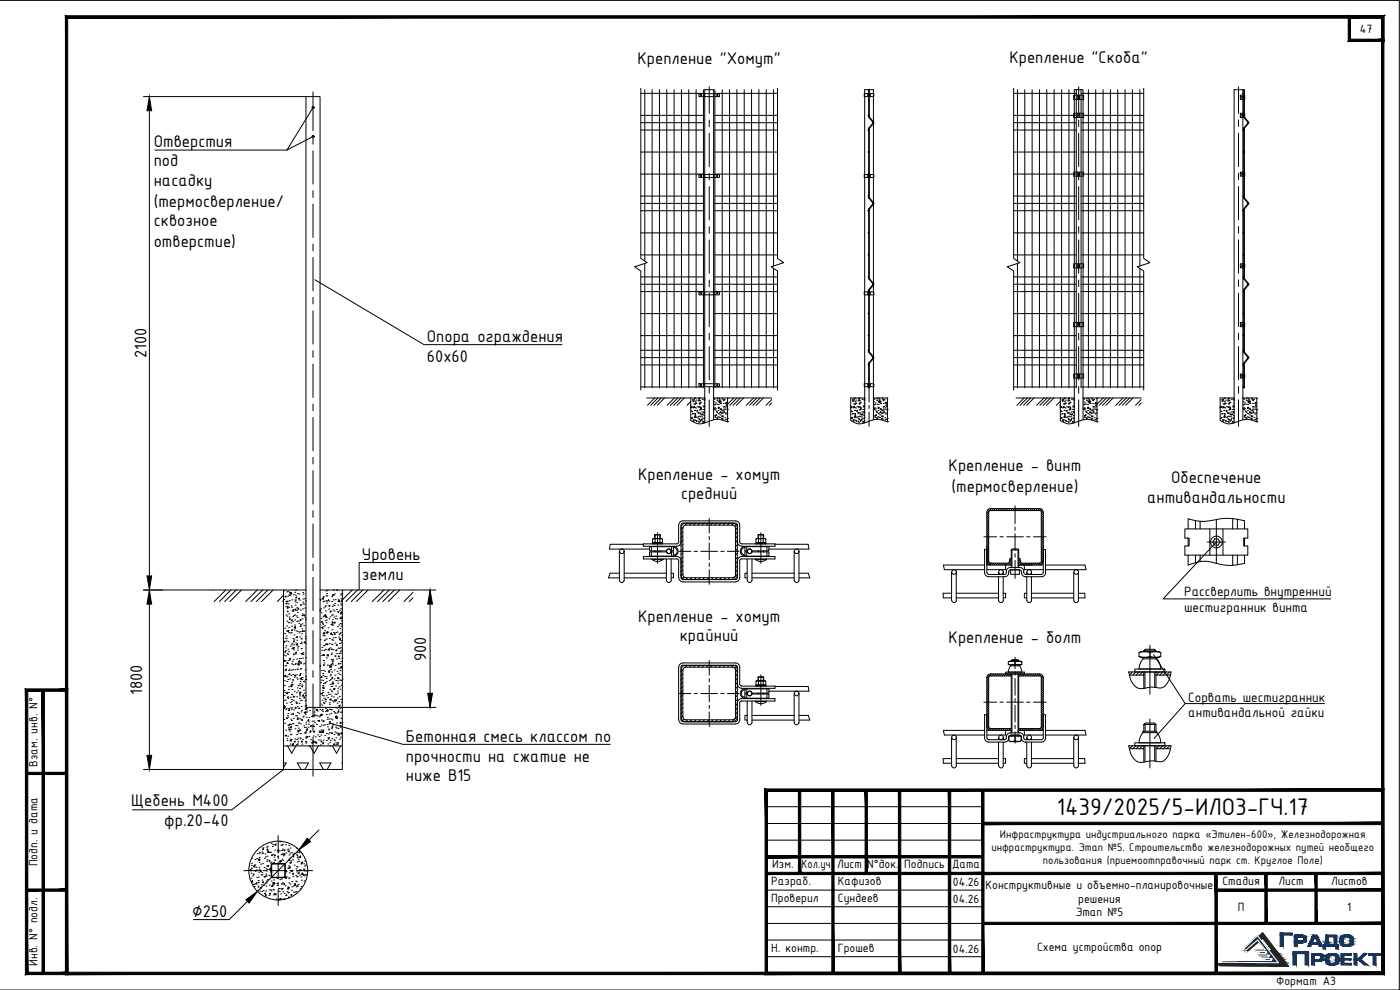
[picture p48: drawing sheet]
<svg xmlns="http://www.w3.org/2000/svg" width="420mm" height="297mm" viewBox="0 0 420 297" stroke-linecap="round" stroke-linejoin="round" font-family="sans-serif">
<defs><g id="words">
<text font-size="7.8" x="317.2" y="244.5">1439/2025/5-ИЛО3-ГЧ.17</text>
<g font-size="5.5">
<text x="191.3" y="19.1">Крепление &quot;Хомут&quot;</text>
<text x="302.9" y="19">Крепление &quot;Скоба&quot;</text>
<text x="46.1" y="44">Отверстия</text>
<text x="46.1" y="49.9">под</text>
<text x="46.1" y="55.7">насадку</text>
<text x="46.1" y="62">(термосверление/</text>
<text x="46.1" y="67.8">сквозное</text>
<text x="46.1" y="74.1">отверстие)</text>
<text x="43.9" y="107.6" transform="rotate(-90 43.9 107.6)">2100</text>
<text x="128.1" y="102.7">Опора ограждения</text>
<text x="128.1" y="108.6">60х60</text>
<text x="191.5" y="143.9">Крепление - хомут</text>
<text x="284.7" y="141.5">Крепление - винт</text>
<text x="204.4" y="149.8">средний</text>
<text x="285.6" y="147.7">(термосверление)</text>
<text x="351.5" y="144.9">Обеспечение</text>
<text x="344.3" y="150.8">антивандальности</text>
<text x="108.6" y="168">Уровень</text>
<text x="108.6" y="173.9">земли</text>
<text x="191.5" y="186.6">Крепление - хомут</text>
<text x="204" y="192.4">крайний</text>
<text x="284.7" y="193">Крепление - болт</text>
<text x="127.9" y="198.3" transform="rotate(-90 127.9 198.3)">900</text>
<text x="42.7" y="208.5" transform="rotate(-90 42.7 208.5)">1800</text>
<text x="121.8" y="222.6">Бетонная смесь классом по</text>
<text x="121.8" y="228.5">прочности на сжатие не</text>
<text x="121.8" y="234.4">ниже В15</text>
<text x="39.4" y="242">Щебень М400</text>
<text x="49.3" y="247.8">фр.20-40</text>
<text x="57.7" y="275.1">∅250</text>
</g>
<g font-size="4.4">
<text x="355.4" y="178.8">Рассверлить внутренний</text>
<text x="355.4" y="183.5">шестигранник винта</text>
<text x="356.6" y="210.6">Сорвать шестигранник</text>
<text x="356.6" y="215.3">антивандальной гайки</text>
</g>
<g font-size="3.9">
<text x="408.1" y="9.8">47</text>
<text x="11.3" y="230" transform="rotate(-90 11.3 230)">Взам. инв. N°</text>
<text x="11.3" y="260" transform="rotate(-90 11.3 260)">Подп. и дата</text>
<text x="231.8" y="260.4">Изм.</text>
<text x="240.6" y="260.4">Кол.уч</text>
<text x="251.2" y="260.4">Лист</text>
<text x="260.2" y="260.4">N°док.</text>
<text x="271.4" y="260.4">Подпись</text>
<text x="285.7" y="260.4">Дата</text>
<text x="231.5" y="265.5">Разраб.</text>
<text x="251.5" y="265.5">Кафизов</text>
<text x="286" y="265.8">04.26</text>
<text x="295.8" y="266.6">Конструктивные и объемно-планировочные</text>
<text x="366.9" y="265.4">Стадия</text>
<text x="383.7" y="265.4">Лист</text>
<text x="399.5" y="265.4">Листов</text>
<text x="231.5" y="270.6">Проверил</text>
<text x="251.5" y="270.6">Сундеев</text>
<text x="286" y="270.8">04.26</text>
<text x="322.8" y="275">Этап №5</text>
<text x="323.6" y="270.8">решения</text>
<text x="371.5" y="273.3">П</text>
<text x="404.3" y="273.3">1</text>
<text x="231.5" y="285.6">Н. контр.</text>
<text x="251.5" y="285.6">Грошев</text>
<text x="286" y="285.8">04.26</text>
<text x="311.2" y="285.4">Схема устройства опор</text>
<text x="11.3" y="289.8" transform="rotate(-90 11.3 289.8)">Инв. N° подл.</text>
<text x="383" y="295.6">Формат А3</text>
</g>
<g font-size="3.6">
<text x="300.1" y="251.4">Инфраструктура индустриального парка «Этилен-600», Железнодорожная</text>
<text x="297.5" y="255.3">инфраструктура. Этап №5. Строительство железнодорожных путей необщего</text>
<text x="312.9" y="259.3">пользования (приемоотправочный парк ст. Круглое Поле)</text>
</g>
</g></defs>
<g fill="none" stroke="#000" stroke-width=".3">
<path d="M204.9 157h15.8l.6 .5M204.9 156.3h15.8a1.25 1.25 0 0 1 1.3 1.2v5.1M205 157l-.6 .5v5.1M205 156.3a1.25 1.25 0 0 0-1.3 1.2v5.1M221.3 157.6v5M355.6 158.7h18.9v2.7h-1.2v2.4h1.2v2.8h-18.9v-2.8h1.3v-2.4h-1.3zM363.1 158.7v7.9M367 158.7v7.9M195.6 167.8a2.52 2.52 0 0 0 3.5 0M195.6 167.7h3.5M195.7 163.2v-.3h3.2v.3M195.9 161.7l2.6-.1 .3 .1v1.1l-2.6 .1-.3-.1z"/>
<path d="M196 161.7h.6M196.5 160.5h1.7M196.5 160.5h1.7v1.1h-1.7zM196.6 161.7v1.1M196.6 162.7l2.1 .1M196.6 162.7l-.6 .1M198 161.7v1.1M198.7 161.7h-2.1M203.7 168.3v5a1.25 1.25 0 0 0 1.3 1.3M203.7 168.2l-.3-.5h-.3h-10v-.7h10a1.25 1.25 0 0 1 1.3 1.2M203.7 162.6l-.6 .6h-10v.7h10M204.4 168.3v5l.6 .6"/>
<path d="M204.4 162.6a1.25 1.25 0 0 1-1.3 1.3M221.3 168.3v5M221.3 168.2a1.25 1.25 0 0 1 1.3-1.2h10v.7h-10.1h-.2l-.3 .5M221.3 173.3l-.6 .6h-15.8M221.3 162.6a1.25 1.25 0 0 0 1.3 1.3M222 168.3v5a1.25 1.25 0 0 1-1.3 1.3h-15.8M222 162.6l.6 .6h10v.7h-10.1M226.6 167.7h3.4M226.6 167.8a2.52 2.52 0 0 0 3.5 0M226.8 163.2v-.3h3.1v.3M226.9 161.7l2.6-.1 .3 .1v1.1l-2.6 .1-.3-.1zM227 161.7h.6"/>
<path d="M227.5 160.5h1.7M227.5 160.5h1.7v1.1h-1.7zM227.6 161.7v1.1M227.6 161.7h1.5M227.6 162.7h1.5M227.6 162.7l-.6 .1M229.8 161.7h-.7v1.1h.7M296.2 171.8v-7h-.7v7a1.25 1.25 0 0 0 1.2 1.2h4.8M296.2 171.8l.5 .5 4.8 .1M302 171.8l-.5 .5M303.2 170.3h2.8M303.3 170.3a1.3 1.3 0 0 0-1.3 1.5"/>
<path d="M306 171h-2.7a.57 .57 0 0 0-.5 .8 1.25 1.25 0 0 1-1.3 1.2M306 170.3a1.47 1.47 0 0 1 1.3 1.8l.5 .3 4.8-.1 .4-.2 .1-7.3h.7v7M306 171a.62 .62 0 0 1 .5 .8 1.25 1.25 0 0 0 1.3 1.2h4.8a1.25 1.25 0 0 0 1.2-1.2M364.5 161.7h1.1l.5 .9-.5 1h-1.1l-.5-1zM204.9 198.9h15.8a1.25 1.25 0 0 1 1.3 1.3v5.1M204.9 199.6h15.8M205 199.6l-.6 .6v15.8M205 198.9a1.25 1.25 0 0 0-1.3 1.3v15.8M220.7 199.6l.6 .6M302.6 198.6l.3-.2h3.4l.4 .2v.7l-.4 .2h-3.4l-.3-.2zM302.6 198.6l1.2-.2 .8 .2v.7M302.6 199.3l1.2 .2 .8-.2"/>
<path d="M303.3 199.5v.3M303.3 199.7l-.4 .7-.3 1.2 4.1 .1-.2-.9-.6-1.1M304.7 198.6l1.2-.2 .8 .2M304.7 199.3l1.2 .2 .8-.2M305.9 199.5v.3h-2.6M341.9 195.8l1.6-.3 1.6 .3M341.9 196.9l1.6 .3 1.6-.3M343 197.7l-.8 1.4-.4 1.6h6.6l-.4-1.6-.8-1.4M343 197.7h4.2M343 197.3v.4M345.1 195.8v1.2M345.1 195.8l1.6-.3 1.7 .3"/>
<path d="M345.1 196.9l1.6 .3 1.7-.3M347.2 197.3v.4M348.4 195.8l-.5-.3h-5.6l-.5 .3v1.2l.5 .3h5.6l.5-.3M348.4 195.8v1.2M203.7 215.9a1.25 1.25 0 0 0 1.3 1.3M204.4 215.9l.6 .6M221.3 200.2v5.1M221.3 210.9v5.1M221.3 210.9a1.25 1.25 0 0 1 1.3-1.3h10v.7l-10.3 .1-.3 .5v5.1M221.3 215.9l-.6 .6-15.8 .1M221.3 205.2a1.25 1.25 0 0 0 1.3 1.3M222 215.9a1.25 1.25 0 0 1-1.3 1.3h-15.8"/>
<path d="M222 205.2l.6 .6M222.5 205.9h10.1v.6h-10.1M226.6 210.3h3.4M226.6 210.5a2.52 2.52 0 0 0 3.5 0M226.8 205.9v-.3h3.1v.3M226.9 204.4l2.6-.2 .3 .2v1l-.3 .2h-2.3l-.3-.2zM227 204.4h.6M227.5 203.2h1.7M227.5 203.2h1.7v1h-1.7zM227.6 204.4v1M227.6 204.4h1.5M229.1 205.4l.7 .1"/>
<path d="M229.1 205.4l-2.1 .1M229.8 204.4h-.7v1M303.2 219.9h2.8M303.3 219.9a1.3 1.3 0 0 0-1.3 1.5M306 219.9a1.47 1.47 0 0 1 1.3 1.8l.5 .2h4.8l.4-.2 .1-7.3h.7v7M343 219.8l-.8 1.4-.4 1.6 6.6 .1-.4-1.7-.8-1.4M343 219.8v-.4h4.2v.4M343 219.8h4.2M296.2 221.4v-7h-.7v7a1.25 1.25 0 0 0 1.2 1.3h4.8M296.2 221.4l.5 .5h4.8M302 221.4l-.5 .5M302.8 220.9h3.7v1.4l-.5 .2h-2.8l-.4-.2z"/>
<path d="M304.6 222.2l1.1 .2 .8-.2M304.6 220.9v1.4h-1.7M306 220.6h-2.7a.57 .57 0 0 0-.5 .8 1.25 1.25 0 0 1-1.3 1.3M306 220.6a.62 .62 0 0 1 .5 .8 1.25 1.25 0 0 0 1.3 1.3h4.8a1.25 1.25 0 0 0 1.2-1.3"/>
<circle cx="365.1" cy="162.6" r="1.76"/>
</g>
<g fill="none" stroke="#000" stroke-width=".3">
<path d="M43.1 29h48.7M44.8 33.2v139.6M192.3 26.5v51l1.9 1.3-3.7 1.2 1.8 1.3v35.7M233.3 26.5v51l1.9 1.3-3.8 1.2 1.9 1.3v35.7M304.2 26.5v51l1.9 1.3-3.8 1.2 1.9 1.3v35.7M343.2 26.5v51l1.9 1.3-3.8 1.2 1.9 1.3v35.7M207.3 126.2l.7 .3a4.2 4.2 0 0 0 4.7-.1l1.4-.4a5.7 5.7 0 0 1 4.3 .6M255.3 126.2l.6 .3a4.2 4.2 0 0 0 4.8-.1l1.4-.4a5.7 5.7 0 0 1 4.2 .6M318.2 126.2l.7 .3a4.2 4.2 0 0 0 4.7-.1l1.4-.4a5.7 5.7 0 0 1 4.2 .6M366.2 126.2l.6 .3a4.3 4.3 0 0 0 4.8-.1l1.4-.4a5.6 5.6 0 0 1 4.2 .6M204.9 158.3l-.5 .6M204.9 159.5l-.5 .6"/>
<path d="M206.2 157l-.5 .6M207.5 157l-.5 .6M208.8 157l-.6 .6M210.1 157l-.6 .6M211.3 157l-.6 .6M212.6 157l-.6 .6M213.8 157l-.5 .6M215.1 157l-.6 .6M216.4 157l-.6 .6M217.6 157l-.5 .6M218.9 157l-.5 .6M220.1 157l-.5 .6"/>
<path d="M220.9 157.5l-.3 .4M221.3 158.4l-.6 .5M221.3 159.7l-.6 .5M296.7 152.8l-.4 .3M296.7 154l-.5 .6M296.7 154.6l-.5 .6M296.7 155.3l-.5 .5M296.7 155.9l-.5 .5M296.7 156.5l-.5 .6M296.7 157.2l-.5 .5M296.7 157.8l-.5 .6M296.7 158.4l-.5 .6"/>
<path d="M296.7 159.1l-.5 .5M296.7 159.7l-.5 .6M297.5 152.6l-1.3 1.4M298.1 152.6l-.5 .6M298.7 152.6l-.5 .6M299.4 152.6l-.6 .6M300 152.6l-.5 .6M300.7 152.6l-.6 .6M301.3 152.6l-.6 .6M301.9 152.6l-.6 .6M302.6 152.6l-.6 .6M303.2 152.6l-.6 .6"/>
<path d="M303.8 152.6l-.6 .6M304.5 152.6l-.6 .6M305.1 152.6l-.6 .6M305.7 152.6l-.6 .6M306.3 152.6l-.5 .6M307 152.6l-.6 .6M307.6 152.6l-.6 .6M308.2 152.6l-.5 .6M308.9 152.6l-.6 .6M309.5 152.6l-.6 .6M310.1 152.6l-.5 .6M310.8 152.6l-.6 .6"/>
<path d="M311.4 152.6l-.5 .6M312 152.6l-.5 .6M312.5 152.8l-.4 .4M312.8 153.1l-.3 .4M313.1 153.5l-.6 .5M313.1 154.1l-.6 .6M313.1 154.8l-.6 .5M313.1 155.4l-.6 .5M313.1 156l-.6 .6M313.1 156.7l-.6 .5M313.1 157.3l-.6 .5M313.1 157.9l-.6 .6"/>
<path d="M313.1 158.5l-.6 .6M313.1 159.2l-.6 .6M313.1 159.8l-.6 .6M356.6 155.7a15.1 15.1 0 0 0 9.5 0l3.2-.1 4.2 .6M43.1 177h20.8M124 177h6.9M183.1 172l-.5 1.4M183.1 163.3l-.2 1.4M196.6 160.4v1.2M198 160.4v1.2M204.9 160.8l-.5 .6M204.9 162.1l-.5 .5"/>
<path d="M204.9 163.4l-.5 .5M204.9 164.6l-.5 .6M204.9 165.9l-.5 .5M204.9 167.2l-.5 .5M204.9 168.4l-.5 .6M204.9 169.7l-.5 .6M204.9 170.9l-.5 .6M204.9 172.2l-.5 .5M205.3 173.2l-.4 .4M206.3 173.3l-.5 .6M207.6 173.3l-.5 .6M208.9 173.3l-.6 .6"/>
<path d="M210.1 173.3l-.5 .6M211.4 173.3l-.5 .6M212.7 173.3l-.6 .6M214 173.3l-.6 .6M215.2 173.3l-.6 .6M216.5 173.3l-.6 .6M217.8 173.3l-.6 .6M219 173.3l-.6 .6M221.3 160.9l-.6 .6M221.3 162.2l-.6 .6M221.3 163.5l-.6 .5M221.3 164.7l-.6 .6"/>
<path d="M221.3 166l-.6 .6M221.3 167.2l-.6 .6M221.3 168.5l-.6 .6M221.3 169.8l-.6 .5M221.3 171.1l-.6 .5M221.3 172.3l-1.6 1.6M227.6 160.4v1.2M229.1 160.4v1.2M242.5 163.3l.3 1.4M242.6 172l.4 1.4M283 178l.1 1.4M283.1 169.5l.3 1.4"/>
<path d="M296.7 160.3l-.5 .6M296.7 161l-.5 .5M296.7 161.6l-.5 .6M296.7 162.2l-.5 .6M296.7 162.9l-.5 .5M296.7 163.5l-.5 .6M296.7 164.1l-.5 .6M296.7 164.7l-.5 .6M296.7 165.4l-.5 .6M296.7 166l-.5 .6M296.7 166.7l-.5 .5M296.7 167.3l-.5 .6"/>
<path d="M296.7 167.9l-.5 .6M296.8 168.6l-.5 .4M297 168.9l-.4 .4M297.6 169l-.5 .5M298.2 169l-.6 .5M298.8 169l-.5 .5M299.5 169l-.6 .5M300.1 169l-.5 .5M300.7 169l-.5 .5M301.4 169l-.6 .5M302 169l-.5 .5M302.6 169l-.5 .5"/>
<path d="M303.4 167.5l-.4 .5M303.5 168.1l-.6 .7M303.5 168.8l-.8 .7M303.5 169.4l-.1 .1M303.7 164.8v5.5M305.5 164.8v5.5M306 167.5l-.3 .3M306.2 168l-.5 .4M306.3 168.5l-.6 .5M306.5 169l-.6 .5M307.1 169l-.6 .5M307.7 169l-.5 .5"/>
<path d="M308.4 169l-.6 .5M309 169l-.6 .5M309.6 169l-.6 .5M310.3 169l-.6 .5M310.9 169l-.6 .5M311.5 169l-.6 .5M312.2 168.9l-.6 .6M313 168.7l-.7 .8M313.1 160.4l-.6 .6M313.1 161.1l-.6 .6M313.1 161.7l-.6 .5M313.1 162.3l-.6 .6"/>
<path d="M313.1 163l-.6 .5M313.1 163.6l-.6 .6M313.1 164.2l-.6 .6M313.1 164.9l-.6 .5M313.1 165.5l-.6 .6M313.1 166.1l-.6 .6M313.1 166.8l-.6 .5M313.1 167.4l-.6 .6M313.1 168l-.6 .7M325.5 178l.1 1.4M325.6 169.5l.3 1.4M373.5 169.1a17.6 17.6 0 0 1-10.6-.6 10.9 10.9 0 0 0-6.3 1"/>
<path d="M44.8 181.3v45.3M129.1 181.3v26.7M206.2 199.6l-.5 .6M207.5 199.6l-.5 .6M208.8 199.6l-.6 .6M210.1 199.6l-.6 .6M211.3 199.6l-.6 .6M212.6 199.6l-.6 .6M213.8 199.6l-.5 .6M215.1 199.6l-.6 .6M216.4 199.6l-.6 .6M217.6 199.6l-.5 .6"/>
<path d="M218.9 199.6l-.5 .6M220.1 199.7l-.5 .5M303.7 198v.4M305.5 198v.4M343.7 194.9v.6M346.5 194.9v.6M96.1 212.2h34.8M204.9 200.9l-.5 .6M204.9 202.2l-.5 .6M204.9 203.5l-.5 .5M204.9 204.8l-.5 .5M204.9 206l-.5 .6"/>
<path d="M204.9 207.2l-.5 .6M204.9 208.5l-.5 .6M204.9 209.8l-.5 .6M204.9 211.1l-.5 .5M204.9 212.3l-.5 .6M204.9 213.6l-.5 .6M204.9 214.9l-.5 .5M205.3 215.8l-.4 .4M206.3 216l-.5 .6M207.6 216l-.5 .6M208.9 216l-.6 .6M210.1 216l-.5 .6"/>
<path d="M211.4 216l-.5 .6M212.7 216l-.6 .6M214 216l-.6 .6M215.2 216l-.6 .6M216.5 216l-.6 .6M217.8 216l-.6 .6M219 216l-.6 .6M220.9 200.1l-.3 .4M221.3 201l-.6 .6M221.3 202.3l-.6 .6M221.3 203.6l-.6 .6M221.3 204.8l-.6 .6"/>
<path d="M221.3 206.1l-.6 .6M221.3 207.4l-.6 .5M221.3 208.6l-.6 .6M221.3 209.9l-.6 .6M221.3 211.2l-.6 .5M221.3 212.5l-.6 .5M221.3 213.7l-.6 .6M221.3 215l-1.6 1.6M227.6 203.1v1.1M229.1 203.1v1.1M242.5 206l.3 1.4M242.6 214.7l.4 1.4"/>
<path d="M283.1 219.1l.3 1.4M296.7 203.7l-.5 .5M296.7 204.3l-.5 .6M296.7 205l-.5 .5M296.7 205.6l-.5 .5M296.7 206.2l-.5 .6M296.7 206.9l-.5 .5M296.7 207.5l-.5 .6M296.7 208.1l-.5 .6M296.7 208.7l-.5 .6M296.7 209.4l-.5 .6M296.7 210l-.5 .6"/>
<path d="M296.7 210.6l-.5 .6M296.7 211.3l-.5 .6M296.7 211.9l-.5 .6M296.7 212.5l-.5 .6M296.7 213.2l-.5 .5M296.7 213.8l-.5 .6M296.7 214.4l-.5 .6M296.7 215.1l-.5 .5M296.7 215.7l-.5 .6M296.7 216.4l-.5 .5M296.7 217l-.5 .5M296.7 217.6l-.5 .6"/>
<path d="M296.8 218.2l-.5 .4M296.8 202.3l-.6 .6M297.1 218.5l-.4 .4M297.6 202.2l-1.4 1.4M297.6 218.6l-.5 .5M298.2 202.2l-.6 .6M298.3 218.6l-.6 .5M298.8 202.2l-.6 .6M298.9 218.6l-.5 .5M299.5 202.2l-.6 .6M299.6 218.6l-.6 .5M300.1 202.2l-.6 .6"/>
<path d="M300.2 218.6l-.6 .5M300.7 202.2l-.6 .6M300.8 218.6l-.5 .5M301.3 202.2l-.5 .6M301.5 218.6l-.6 .5M302 202.2l-.6 .6M302.1 218.6l-.6 .5M302.6 202.2l-.6 .6M302.7 218.6l-.5 .5M303.2 202.2l-.5 .6M303.4 218.6l-.6 .5M303.5 202.6l-.2 .2"/>
<path d="M303.5 219.1h-.1M303.7 202.2v17.7M305.5 202.2v17.7M305.8 202.2l-.1 .1M305.9 218.6l-.2 .1M306.4 202.2l-.5 .6M306.5 218.6l-.6 .5M307 202.2l-.5 .6M307.2 218.6l-.6 .5M307.7 202.2l-.6 .6M307.8 218.6l-.6 .5M308.3 202.2l-.5 .6"/>
<path d="M308.4 218.6l-.6 .5M308.9 202.2l-.5 .6M309 218.6l-.5 .5M309.6 202.2l-.6 .6M309.7 218.6l-.6 .5M310.2 202.2l-.5 .6M310.3 218.6l-.5 .5M310.9 202.2l-.6 .6M310.9 218.6l-.5 .5M311.5 202.2l-.6 .6M311.6 218.6l-.6 .5M312.1 202.2l-.6 .6"/>
<path d="M312.5 202.4l-.3 .4M312.9 202.7l-.4 .4M313 218.4l-.6 .7M313.1 203.2l-.6 .5M313.1 203.8l-.6 .6M313.1 204.4l-.6 .6M313.1 205l-.6 .6M313.1 205.7l-.6 .5M313.1 206.3l-.6 .6M313.1 207l-.6 .5M313.1 207.6l-.6 .5M313.1 208.2l-.6 .6"/>
<path d="M313.1 209.5l-.6 .5M313.1 208.9l-.6 .5M313.1 210.1l-.6 .6M313.1 210.8l-.6 .5M313.1 211.4l-.6 .5M313.1 212l-.6 .6M313.1 212.7l-.6 .5M313.1 213.3l-.6 .6M313.1 213.9l-.6 .6M313.1 214.5l-.6 .6M313.1 215.2l-.6 .6M313.1 215.8l-.6 .6"/>
<path d="M313.1 216.4l-.6 .6M313.1 217.1l-.6 .6M313.1 217.7l-1.4 1.4M325.6 219.1l.3 1.4M338.8 201.6a5.3 5.3 0 0 0 3.3 5h.6a12.2 12.2 0 0 1 5.9-.2 5.3 5.3 0 0 0 2.9-4.8M338.8 201.6v.1M339.9 201.6l-.9 1M340.9 201.6l-.9 1M341.9 201.6l-.9 1M342.9 201.6l-.9 1M343.3 202.3l-.3 .3M343.6 201.6v4.9"/>
<path d="M343.7 217v2.4M346.5 201.6v4.6M346.5 217v2.4M347 201.6l-.1 .1M348 201.6l-.9 1M349 201.6l-.9 1M350 201.6l-.9 1M351 201.6l-.9 1M351.3 202.3l-.2 .3M43.1 230.9h42M283 227.6l.1 1.4M303.7 220.6v.3"/>
<path d="M305.5 220.6v.3M325.5 227.6l.1 1.4M338.8 223.8a5.3 5.3 0 0 0 3.3 5 15.8 15.8 0 0 1 6.5-.3 5.3 5.3 0 0 0 2.9-4.7M338.8 223.8h.1M339.9 223.8l-.9 .8M340.9 223.8l-.9 .8M341.9 223.8l-.9 .8M342.9 223.8l-.9 .8M343.3 224.4l-.3 .2M343.6 223.8v4.8M346.5 223.8v4.5M347 223.8h-.1"/>
<path d="M348 223.8l-.9 .8M349 223.8l-.9 .8M350 223.8l-.9 .8M351 223.8l-.9 .8M351.3 224.5l-.2 .1M89.7 255l-12.4 12.4M95.7 249l-3 3M74.3 270.5l-5.5 5.4h-10.8"/>
</g>
<g fill="none" stroke="#000" stroke-width=".3">
<path d="M192.3 28h18.8M192.3 34.6h18.8M192.3 36.8h18.8M192.3 39h18.8M193.5 26.9v51.4M195.7 26.9v89.5M197.9 26.9v89.5M200.1 26.9v89.5M202.3 26.9v89.5M204.5 26.9v89.5M206.7 26.9v89.5M208.9 26.9v89.5"/>
<path d="M211.1 26.9v89.5M214.5 28h18.8M214.5 34.6h18.8M214.5 36.8h18.8M214.5 39h18.8M214.5 26.9v89.5M216.7 26.9v89.5M218.9 26.9v89.5M221.1 26.9v89.5M223.4 26.9v89.5M225.6 26.9v89.5M227.8 26.9v89.5"/>
<path d="M230 26.9v89.5M232.2 26.9v52.9M304.2 28h18.8M304.2 34.6h18.8M304.2 36.8h18.8M304.2 39h18.8M305.4 26.9v51.4M307.6 26.9v89.5M309.8 26.9v89.5M312 26.9v89.5M314.2 26.9v89.5M316.4 26.9v89.5"/>
<path d="M318.6 26.9v89.5M320.8 26.9v89.5M323 26.9v89.5M324.4 26.9v89.5M324.4 28h18.8M324.4 34.6h18.8M324.4 36.8h18.8M324.4 39h18.8M326.6 26.9v89.5M328.8 26.9v89.5M331 26.9v89.5M333.2 26.9v89.5"/>
<path d="M335.4 26.9v89.5M337.7 26.9v89.5M339.9 26.9v89.5M342.1 26.9v52.9M192.3 45.6h18.8M192.3 52.2h18.8M192.3 58.8h18.8M214.5 45.6h18.8M214.5 52.2h18.8M214.5 58.8h18.8M304.2 45.6h18.8M304.2 52.2h18.8"/>
<path d="M304.2 58.8h18.8M324.4 45.6h18.8M324.4 52.2h18.8M324.4 58.8h18.8M192.3 61h18.8M192.3 63.2h18.8M192.3 69.9h18.8M192.3 76.5h18.8M193.5 79v37.4M214.5 61h18.8M214.5 63.2h18.8M214.5 69.9h18.8"/>
<path d="M214.5 76.5h18.8M304.2 61h18.8M304.2 63.2h18.8M304.2 69.9h18.8M304.2 76.5h18.8M305.4 79v37.4M324.4 61h18.8M324.4 63.2h18.8M324.4 69.9h18.8M324.4 76.5h18.8M192.3 83.1h18.8M192.3 85.3h18.8"/>
<path d="M192.3 87.5h18.8M192.3 94.1h18.8M214.5 83.1h18.8M214.5 85.3h18.8M214.5 87.5h18.8M214.5 94.1h18.8M232.2 80.5v35.9M304.2 83.1h18.8M304.2 85.3h18.8M304.2 87.5h18.8M304.2 94.1h18.8M324.4 83.1h18.8"/>
<path d="M324.4 85.3h18.8M324.4 87.5h18.8M324.4 94.1h18.8M342.1 80.5v35.9M192.3 100.7h18.8M192.3 105.1h18.8M192.3 107.3h18.8M192.3 109.5h18.8M192.3 116.1h18.8M214.5 100.7h18.8M214.5 105.1h18.8M214.5 107.3h18.8"/>
<path d="M214.5 109.5h18.8M214.5 116.1h18.8M304.2 100.7h18.8M304.2 105.1h18.8M304.2 107.3h18.8M304.2 109.5h18.8M304.2 116.1h18.8M324.4 100.7h18.8M324.4 105.1h18.8M324.4 107.3h18.8M324.4 109.5h18.8M324.4 116.1h18.8"/>
<path d="M204.9 158.4v14.1M205 158.4a.83 .83 0 0 1 .8-.8h14.1a.83 .83 0 0 1 .8 .8v14.1a.83 .83 0 0 1-.8 .8h-14.1l-.6-.2-.2-.6M221.3 158.4v14.1M221.3 158.4a1.42 1.42 0 0 0-1.4-1.4h-14.1a1.42 1.42 0 0 0-1.4 1.4v14.1a1.42 1.42 0 0 0 1.4 1.4h14.1a1.42 1.42 0 0 0 1.4-1.4M297.3 153.2h14.7M297.3 153.1l-.6 .6 .1 15 .5 .2 5.5 .1 .3-1.5h.4M312 153.1l.5 .6M312.5 153.7v14.7M356.6 155.7v3M358.8 156.2v2.5M360.2 156.4v2.3M370 155.6v3.1"/>
<path d="M371.3 155.8v2.9M373.5 156.2v2.5M182.6 173.4h3.3M182.9 164.7h12M183.1 172h2.8M183.1 163.3h10M185.9 165.4v8.7a.7 .7 0 0 0 .7 .7 .7 .7 0 0 0 .7-.7v-8.7M187.3 172h12.7M187.3 173.4h12.7M200 167.7v6.4M201.4 167.7v6.4a.7 .7 0 0 1-.7 .7 .7 .7 0 0 1-.7-.7M201.4 172h.7v1.4h-.7"/>
<path d="M224.2 167.7l.1 6.4a.7 .7 0 0 0 .7 .7 .7 .7 0 0 0 .7-.7v-6.4M224.2 172h-.6v1.4h.6M225.7 172h12.6M225.7 173.4h12.6M230.8 164.7h12M232.6 163.3h9.9M238.3 165.4l.1 8.7a.7 .7 0 0 0 .7 .7 .7 .7 0 0 0 .7-.7v-8.7M239.8 172h2.8M239.8 173.4h3.2M283 178h2.6M283.1 169.5h12.4M283.1 179.4h2.5"/>
<path d="M283.4 170.9h12.1M285.6 171.6v8.5M287 171.6v8.5M287 178h12.7M287 179.4h12.7M296.2 168.4l.4 .9 .7 .2M299.7 171.6v.8M299.7 173v7.1M301.1 178h.7v1.4h-.7M301.1 171.6v.8M301.1 173v7.1M301.8 169.5v1.4h-5.6"/>
<path d="M303.3 171h2.6v1.3h-2.6zM303.5 165l.3-.3h1.7l.2 .3M303.5 165v5.3M303.5 165h2.2M305.7 167.5h.4l.3 1.5 5.6-.1 .5-.5M305.7 165v5.3M305.7 169.5h7.4M307.4 169.5v1.4h5.7M308.1 178h-.7v1.4h.7M308.1 171.6v.8M308.1 173v7.1M309.5 171.6v.8"/>
<path d="M309.5 173v7.1M309.5 178h12.7M309.5 179.4h12.7M312 169.5l.6-.2 .5-.9v-14.7l-.2-.6-.9-.5-15.1 .1-.5 .4-.2 .6v15.8h7.3M313.8 169.5h11.8M313.8 170.9h12.1M322.2 171.6v8.5M323.6 171.6v8.5M323.6 178h1.9M323.6 179.4h2M356.6 161.4v2.4M356.6 166.6v2.9"/>
<path d="M358.8 166.6v2.2M360.2 166.6v1.9M370 166.6v3M371.3 166.6v2.8M373.5 161.4v2.4M373.5 166.6v2.5M205.8 199.6h14.1M205.8 199.6a1.42 1.42 0 0 0-1.4 1.4v14.1a1.42 1.42 0 0 0 1.4 1.4l14.1 .1a1.51 1.51 0 0 0 1.4-1.5M219.9 199.6a1.42 1.42 0 0 1 1.4 1.4M285.6 180.1a.7 .7 0 0 0 .7 .7 .7 .7 0 0 0 .7-.7M299.7 180.1a.7 .7 0 0 0 .7 .7 .7 .7 0 0 0 .7-.7M303.5 198.2v.2"/>
<path d="M303.8 197.9h1.7l.2 .3h-2.2zM305.7 198.2v.2M308.2 180.1a.7 .7 0 0 0 .7 .7 .7 .7 0 0 0 .7-.7M322.3 180.1a.7 .7 0 0 0 .7 .7 .7 .7 0 0 0 .7-.7M343.3 195.3v.2M343.7 194.8h2.8l.4 .5h-3.6zM346.9 195.3v.2M204.9 201v14.1M205 201a.83 .83 0 0 1 .8-.8h14.1a.83 .83 0 0 1 .8 .8v14.1a.83 .83 0 0 1-.8 .8M205 215.1a.83 .83 0 0 0 .8 .8M205.8 216h14.1M221.3 201v14.1"/>
<path d="M224.2 210.3l.1 6.5a.7 .7 0 0 0 .7 .7 .7 .7 0 0 0 .7-.7v-6.5M224.2 214.7h-.6v1.4h.6M225.7 214.7h12.6M225.7 216.1h12.6M230.8 207.4h12M232.6 206h9.9M238.3 208.1l.1 8.7a.7 .7 0 0 0 .7 .7 .7 .7 0 0 0 .7-.7v-8.7M239.8 214.7h2.8M239.8 216.1h3.2M283.1 219.1h12.4M296.2 218l.4 .9 .7 .2M296.2 218v-14.7l.2-.6 .9-.5h14.7l.6 .2 .5 .9v14.7"/>
<path d="M296.2 219.1h7.3M296.7 218l.6 .6M297.3 218.6h6.2M297.3 202.8h6.2M297.3 202.8l-.6 .5v14.7M301.8 201.7h5.6v.5h-5.6zM301.8 219.1v1.4h-5.6M303.5 202.2v17.7M305.7 219.1h7.4M305.7 218.6h6.3M305.7 202.8h6.3M305.7 202.2v17.7"/>
<path d="M307.4 219.1v1.4h5.7M312 202.8l.5 .5M312.5 203.4v14.6M312.5 218l-.5 .6M313.1 218l-.5 .9-.6 .2M313.8 219.1h11.8M338.8 201.6h12.7M338.9 202.6h4.4M340.6 200.7h9v.9h-9zM343.3 217.4l.4-.5h2.8l.4 .5zM343.3 201.6v4.9M343.3 217.4v2"/>
<path d="M346.9 202.6h4.4M346.9 201.6v4.7M346.9 217.4v2M283 227.6h2.6M283.1 229h2.5M283.4 220.5h12.1M285.6 221.3v8.4M287 221.3v8.4a.7 .7 0 0 1-.7 .7 .7 .7 0 0 1-.7-.7M287 227.6h12.7M287 229h12.7M299.7 221.3v.6M299.7 222.7v7"/>
<path d="M301.1 222.7v7a.7 .7 0 0 1-.7 .7 .7 .7 0 0 1-.7-.7M301.1 227.6h.7v1.4h-.7M301.1 221.3v.6M303.3 220.6h2.6M303.5 220.6v.3M305.7 220.6v.3M308.1 227.6h-.7v1.4h.7M308.1 221.3v.6M308.1 222.7v7M309.5 222.7l.1 7a.7 .7 0 0 1-.7 .7 .7 .7 0 0 1-.7-.7M309.5 227.6h12.7M309.5 229h12.7"/>
<path d="M309.5 221.3v.6M313.8 220.5h12.1M322.2 221.3l.1 8.4a.7 .7 0 0 0 .7 .7 .7 .7 0 0 0 .7-.7l-.1-8.4M323.6 227.6h1.9M323.6 229h2M338.8 223.8h12.7M338.9 224.6h4.4M340.6 222.9h9v.9h-9zM343.3 223.8v4.9M346.9 223.8v4.6M346.9 224.6h4.4M81.4 259.4v3.6"/>
<path d="M85.3 259.1h-3.5l-.4 .3M85.3 259.2l-3.7 .1-.1 3.7 .3 .2h3.5M85.3 259.1l.3 .1v3.8l-.3 .3M85.3 259.2l.2 .2v3.6l-.2 .2M81.4 263l.4 .3h3.5"/>
<circle cx="186.6" cy="165.4" r=".7"/>
<circle cx="200.7" cy="165.4" r=".7"/>
<circle cx="225" cy="165.4" r=".7"/>
<circle cx="239.1" cy="165.4" r=".7"/>
<circle cx="286.3" cy="171.6" r=".7"/>
<circle cx="300.4" cy="171.6" r=".7"/>
<circle cx="308.9" cy="171.6" r=".7"/>
<circle cx="323" cy="171.6" r=".7"/>
<circle cx="225" cy="208.1" r=".7"/>
<circle cx="239.1" cy="208.1" r=".7"/>
<circle cx="286.3" cy="221.2" r=".7"/>
<circle cx="300.4" cy="221.2" r=".7"/>
<circle cx="308.9" cy="221.2" r=".7"/>
<circle cx="323" cy="221.2" r=".7"/>
</g>
<g fill="none" stroke="#000" stroke-width=".3">
<path d="M93.9 27.6v11.6M212.9 26v8M212.9 36v2M212.9 40v10M323.7 26v8M323.7 36v2M323.7 40v10M371.7 26v8M371.7 36v2M371.7 39.9v10.1M93.9 41.3v2M93.9 45.2v10"/>
<path d="M93.9 57.2v2.1M212.9 52v2M212.9 56v10M323.7 52v2M323.7 56v10M371.7 52v2M371.7 56v10M93.9 61.2v10M93.9 73.2v2.1M93.9 77.2v10M212.9 68v2M212.9 72v10"/>
<path d="M323.7 68v2M323.7 72v10M371.7 68v2M371.7 72v9.9M93.9 89.2v2M93.9 93.2v10M212.9 84v2M212.9 88v10M212.9 100v2M323.7 84v2M323.7 88v10M323.7 100v2"/>
<path d="M371.7 84v2M371.7 88v9.9M371.7 100v2M93.9 105.2v2M93.9 109.2v10M212.9 104v10M212.9 116v2M260.8 116.4v4.2M323.7 104v10M323.7 116v2M371.7 104v9.9M371.7 116v2"/>
<path d="M371.7 120v7.9M93.9 121.2v2M93.9 125.3v9.9M93.9 137.2v2M212.9 120v8M260.8 121.6v1M260.8 123.6v4.3M323.7 120v8M93.9 141.2v10M93.9 153.2v2M93.9 157.2v10M197.3 159.8v9.2"/>
<path d="M212.9 155.6v4.3M228.3 159.8v9.2M304.6 151.8v5.3M304.6 158.1v1.1M365 155.9v13.1M93.9 169.2v2M93.9 173.2v10M203.9 165.4h3.4M208.3 165.4h1M210.3 165.4h5M212.9 160.9v1.1M212.9 162.9v5"/>
<path d="M212.9 168.9v1.1M212.9 170.9v4.4M216.3 165.4h1M218.3 165.4h3.4M295.3 161.1h3.8M300.1 161.1h1M302.1 161.1h5M304.6 160.1v5M304.6 166.1v1.1M304.6 168.1v5.5M308.1 161.1h1M310.1 161.1h3.8"/>
<path d="M362.3 162.6h5.5M93.9 185.2v2M93.9 189.2v10M212.9 198.2v4.4M304.6 197.2v3.4M345.1 193.6v14.7M93.9 201.2v2M93.9 205.2v10M93.9 217.2v2M203.9 208.1h3.4M208.3 208.1h1M210.3 208.1h5"/>
<path d="M212.9 203.6v1M212.9 205.6v5M212.9 211.6v1M212.9 213.6v4.4M216.3 208.1h1M218.3 208.1h3.4M228.3 202.5v9.2M295.3 210.7h3.8M300.1 210.7h1M302.1 210.7h5M304.6 201.6v1M304.6 203.6v5"/>
<path d="M304.6 209.6v1M304.6 211.6v5M304.6 217.6v1M304.6 219.6v3.4M308.1 210.7h1M310.1 210.7h3.8M345.1 215.7v14.7M93.9 221.2v11.7M83.5 250.7v5M83.5 256.7v1M83.5 258.7v5M73.2 261.2h4.8"/>
<path d="M79 261.2h1M81 261.2h5M83.5 264.7v1M83.5 266.7v5M87 261.2h1M89 261.2h4.8"/>
</g>
<g fill="none" stroke="#000" stroke-width=".3">
<path d="M194.1 119.4h17.4M196.5 119.4l-2.2 2.2M197.4 119.4l-2.1 2.2M198.5 119.4l-2.2 2.2M199.4 119.4l-2.1 2.2M202.4 119.4l-2.2 2.2M203.4 119.4l-2.2 2.2M204.4 119.4l-2.2 2.2M205.4 119.4l-2.2 2.2M207.3 119.4v6.8M208 119.9v.2l-.1-.1zM208.4 119.5h.1"/>
<path d="M208.5 119.5h.1M209.6 120h.1M209.8 119.6h.1M209.9 119.4l-.1 .2 .2 .1v-.3M210.7 119.8h.1M211.2 120h.1M211.4 119.6h.1M214.2 119.4h17.4M214.2 119.6h.1M214.3 119.7h.1M215.3 119.5h.1M215.7 119.5h.1"/>
<path d="M215.9 119.8h.1M216.7 119.7h.1M216.7 119.5h.1M217.3 119.9h.1M218.2 119.6h.1M218.4 119.4v7.2M220.2 119.4l-1.8 1.9M221.2 119.4l-2.2 2.2M222.2 119.4l-2.2 2.2M223.2 119.4l-2.2 2.2M226.1 119.4l-2.1 2.2M227.1 119.4l-2.1 2.2"/>
<path d="M228.1 119.4l-2.2 2.2M229.1 119.4l-2.2 2.2M231.6 119.9l-1.7 1.7M255.9 119.9l.1 .2-.2-.1zM256.3 119.5h.1M256.5 119.5h.1M257.6 120h.1M257.9 119.6h.1M257.9 119.4l-.2 .2 .3 .1-.1-.3M258.7 119.8h.1M259.1 120h.1M259.3 119.6h.1"/>
<path d="M259.5 119.4h-4.2v6.8M262.1 119.4h4.2v7.2M262.2 119.6h.1M262.3 119.7h.1M263.2 119.5h.1M263.7 119.5h.1M263.8 119.8h.1M264.7 119.5h.1M264.7 119.7h.1M265.3 119.9h.1M266.2 119.6h.1M304.9 119.4h17.5"/>
<path d="M307.3 119.4l-2.1 2.2M308.4 119.4l-2.2 2.2M309.3 119.4l-2.1 2.2M310.3 119.4l-2.2 2.2M313.3 119.4l-2.2 2.2M314.3 119.4l-2.2 2.2M315.3 119.4l-2.2 2.2M316.3 119.4l-2.2 2.2M318.2 119.4v6.8M318.9 119.9v.2l-.2-.1zM319.3 119.5h.1M319.4 119.5h.1"/>
<path d="M320.5 120h.1M320.8 119.6h.1M320.8 119.4l.1 .3-.3-.1zM321.6 119.8h.1M322 120h.1M322.2 119.6h.1M325 119.4h17.5M325.2 119.6h.1M325.2 119.7h.1M326.1 119.5h.1M326.6 119.5h.1M326.7 119.8h.1"/>
<path d="M327.6 119.5h.1M327.6 119.7h.1M328.2 119.9h.1M329.1 119.6h.1M329.2 119.4v7.2M331.1 119.4l-1.9 1.9M332.1 119.4l-2.2 2.2M333.1 119.4l-2.2 2.2M334.1 119.4l-2.2 2.2M337 119.4l-2.1 2.2M338 119.4l-2.2 2.2M339 119.4l-2.2 2.2"/>
<path d="M340 119.4l-2.2 2.2M342.5 119.9l-1.7 1.7M366.8 119.9l.1 .2-.2-.1zM367.2 119.5h.1M367.4 119.5h.1M368.5 120h.1M368.7 119.6h.1M368.8 119.4l.1 .3-.3-.1zM369.5 119.8h.1M370 120h.1M370.2 119.6h.1M370.4 119.4h-4.2v6.8"/>
<path d="M373 119.4h4.2v7.2M373.1 119.6h.1M373.2 119.7h.1M374.1 119.5h.1M374.5 119.5h.1M374.7 119.8h.1M375.6 119.7h.1M375.6 119.5h.1M376.2 119.9h.1M377.1 119.6h.1M207.3 122.2v.2M207.3 120.4l-1.1 1.2"/>
<path d="M207.3 121.4l-.2 .2M207.4 123.3h.1M207.4 122.3h.1M207.5 122l.2-.1zM207.6 123.5h.1M207.6 125.3h.1M207.7 124.2h.1M207.7 125.3v.3l-.2-.1zM207.9 120.5h.1M207.9 124.1h.1M208 122.4h.1M208 125.9h.1"/>
<path d="M208 126.2h.1M208 126.4h.1M208.2 122.2h.1M208.2 121.2h.1M208.2 122h.1M208.2 120l.2-.1zM208.3 126h.1M208.4 124.1h.1M208.4 125h.1M208.4 122l-.2 .2zM208.4 123.2h.1M208.4 122.2h.1"/>
<path d="M208.4 123.1h.1M208.5 121.3h.1M208.5 125.2l.2-.1zM208.5 120.4h.1M208.5 124.7h.1M208.6 125h.1M208.6 121.1h.1M208.7 126.1h.1M208.7 120.6h.1M208.7 125.1h.1M208.7 122.4h.1M208.7 124.1l-.1 .2z"/>
<path d="M208.9 121.1h.1M208.9 120h.1M209 126.4l.1-.2zM209.1 123.5h.1M209.2 125.3h.1M209.2 123.2l.2-.1zM209.2 122h.1M209.5 125h.1M209.5 124h.1M209.5 126.4h.1M209.5 120.3h.1M209.5 123.8h.1"/>
<path d="M209.6 122.1h.1M209.6 125.6h.1M209.7 122.1h.1M209.7 126.7h.1M209.8 125.8h.1M209.8 123.9h.1M209.8 124.9h.1M209.8 126h.1M209.8 123h.1M209.8 120.2l.2-.1zM209.8 121.1h.3zM209.9 122.1h.1"/>
<path d="M209.9 121.1h.1M209.9 120.9h.1M210 120.2h.1M210.1 125h.1M210.1 122.8l.3-.2v.2zM210.1 126.3l.3-.1zM210.2 123.9h.1M210.2 120.8h.1M210.2 124.4h.1M210.2 122.9h.1M210.2 120.7h.1M210.3 122.5h.1"/>
<path d="M210.4 122.2l-.2 .1zM210.5 124.9h.1M210.6 123.6h.1M210.7 125.4h.1M210.7 125.8v.3l-.2-.1zM210.8 124.3l-.2 .1zM210.8 126.9h.1M210.9 121.8h.1M210.9 122.8h.1M211 126.5h.1M211 126.6l.2-.2zM211 124.2l-.2 .1 .2-.1"/>
<path d="M211.1 126.6h.1M211.2 125.6h.1M211.2 122.2h.1M211.2 123.5h.1M211.2 124.7h.1M211.2 123.8h.1M211.2 121.8h.1M211.2 125.4h.1M211.3 121.9h.1M211.3 122.8h.1M211.3 121h.1M211.4 120h.1"/>
<path d="M214.2 122.4h.1M214.2 120.6h.1M214.2 121.5h.1M214.2 122.7l.2-.2zM214.4 122.9h.1M214.5 122.4h.1M214.5 121.4h.1M214.5 124.8h.1M214.5 125.2h.1M214.5 121.3h.1M214.7 120.9h.1M214.8 122.7h.1"/>
<path d="M214.8 124.6l-.2 .2zM214.8 123.3h.1M214.8 124.5l.3-.1-.2 .1M215.1 125.3h.1M215.1 123.8h.1M215.1 120h.1M215.1 123.6h.1M215.1 125.6h.1M215.2 121.3h.1M215.2 120.3h.1M215.5 125h.1M215.5 123.2h.1"/>
<path d="M215.5 124.1h.1M215.6 122.2h.1M215.6 122.5l.1-.1zM215.6 121.3h.1M215.6 120.4h.1M215.6 122.4h.1M215.8 125.2h.1M215.8 124.2h.1M215.9 120.1h.1M215.9 120.3l.1 .3h-.3zM216 120.6l-.1 .2zM216 125.3h.1"/>
<path d="M216 122.7h.1M216.1 123.7l.2-.2v.3zM216.2 121h.1M216.2 124.5h.1M216.2 120.9h.1M216.2 121.1h.1M216.2 122.8h.1M216.2 120.5l.2-.1zM216.4 122.7l-.2 .2zM216.5 124.1h.1M216.5 123.1h.1M216.5 125.6l.2-.1z"/>
<path d="M216.6 123.9h.1M216.6 125.7h.1M216.7 123.3h.1M216.8 125v-.2v.2M216.8 125.1h.1M216.9 125.8h.1M216.9 124.8h.1M217 123.9h.1M217 123h.1M217 120h.1M217 121.1h.1M217 122h.1"/>
<path d="M217.1 120.2h.1M217.1 122.4h.1M217.3 123h.1M217.3 122h.1M217.4 123.5l-.2 .1h.2M217.5 125.3h.1M217.6 123.9h.1M217.7 121h.1M217.7 122.4h.1M217.7 125.9h.1M217.7 122.8h.1M217.8 124.2h.1"/>
<path d="M217.8 120.7h.1M217.8 125.9h.1M218 121.9h.1M218 120.9h.1M218 120.8l-.1 .1zM218.1 123.9h.1M218.1 125.7h.1M218.1 121.5l-.2 .1 .2-.1M218.3 126.5h.1M218.3 125.5h.1M218.3 122.8h.1M218.4 126.5h.1"/>
<path d="M218.4 122.9v.1M231.6 120.9l-.7 .7M255.3 122.4h.1M255.3 122.1l.1 .3M255.4 122.3h.1M255.4 123.3h.1M255.5 122l.2-.1zM255.6 123.5h.1M255.7 125.3h.1M255.7 124.2h.1M255.7 125.3v.3l-.2-.1zM255.9 120.5h.1"/>
<path d="M255.9 124.1h.1M255.9 125.9h.1M256 126.2h.1M256 126.4h.1M256 122.4h.1M256.1 122.2h.1M256.2 121.2h.1M256.2 122h.1M256.2 120l.2-.1zM256.3 126h.1M256.3 125h.1M256.3 122l-.1 .2z"/>
<path d="M256.4 123.2h.1M256.4 124.1h.1M256.4 122.2h.1M256.5 121.3h.1M256.5 123.1h.1M256.5 125.2l.2-.1zM256.5 120.4h.1M256.5 125h.1M256.5 121.1h.1M256.5 124.7h.1M256.7 126.1h.1M256.7 120.6h.1"/>
<path d="M256.7 124.1l-.1 .2zM256.8 125.1h.1M256.8 122.4h.1M256.8 121.1h.1M256.9 120h.1M257 126.4l.1-.2zM257.1 123.5h.1M257.1 125.3h.1M257.1 123.2l.2-.1zM257.2 122h.1M257.4 125h.1M257.5 124h.1"/>
<path d="M257.5 126.4h.1M257.5 123.8h.1M257.5 120.3h.1M257.6 122.1h.1M257.6 125.6h.1M257.7 126.7h.1M257.7 125.8h.1M257.8 124.9h.1M257.8 126h.1M257.8 123h.1M257.8 123.9h.1M257.8 120.2l.1-.1z"/>
<path d="M257.8 121.1h.2zM257.9 122.1h.1M257.9 121.1h.1M257.9 120.9h.1M257.9 120.2h.1M258 125h.1M258.1 123.9h.1M258.1 120.8h.1M258.1 124.4h.1M258.1 126.3l.2-.1zM258.2 122.9h.1M258.2 120.7h.1"/>
<path d="M258.2 122.5h.1M258.3 122.6v.2h-.2zM258.4 122.2l-.2 .1zM258.4 126l.3-.2v.3zM258.5 124.9h.1M258.6 123.6h.1M258.6 125.4h.1M258.7 124.3l-.1 .1zM258.8 126.9h.1M258.9 122.8h.1M259 121.8h.1M259 126.5h.1"/>
<path d="M259 124.2l-.2 .1 .2-.1M259.1 125.6h.1M259.1 126.6h.1M259.1 122.2h.1M259.1 123.5h.1M259.1 126.4l-.1 .2zM259.2 124.7h.1M259.2 123.8h.1M259.2 122.8h.1M259.2 121.8h.1M259.2 125.4h.1M259.3 121h.1"/>
<path d="M259.3 121.9h.1M259.3 120h.1M262.1 122.4h.1M262.2 121.5h.1M262.2 120.6h.1M262.2 122.7l.1-.2zM262.4 122.9h.1M262.4 122.4h.1M262.5 121.4h.1M262.5 125.2h.1M262.5 121.3h.1M262.5 124.8h.1"/>
<path d="M262.7 120.9h.1M262.7 122.7h.1M262.8 123.3h.1M262.8 124.6l-.2 .2zM262.8 124.5l.2-.1zM263.1 125.3h.1M263.1 123.8h.1M263.1 120h.1M263.1 123.6h.1M263.1 125.6h.1M263.2 120.3h.1M263.2 121.3h.1"/>
<path d="M263.4 125h.1M263.5 124.1h.1M263.5 122.2h.1M263.5 123.2h.1M263.5 122.5l.2-.1zM263.6 121.3h.1M263.6 120.4h.1M263.6 122.4h.1M263.7 120.6l.2-.3v.3zM263.7 125.2h.1M263.8 124.2h.1M263.9 120.1h.1"/>
<path d="M264 125.3h.1M264 120.6l-.2 .2zM264 122.7h.1M264.1 121h.1M264.1 124.5h.1M264.2 120.9h.1M264.2 122.8h.1M264.2 120.5l.2-.1zM264.2 121.1h.1M264.3 123.5v.3l-.2-.1zM264.4 122.7l-.2 .2zM264.5 124.1h.1"/>
<path d="M264.5 125.6l.2-.1zM264.5 123.1h.1M264.5 123.9h.1M264.6 125.7h.1M264.7 123.3h.1M264.8 124.8v.2h-.2zM264.8 125.1h.1M264.9 124.8h.1M264.9 125.8h.1M264.9 123.9h.1M265 123h.1M265 120h.1"/>
<path d="M265 122h.1M265 120.2h.1M265 121.1h.1M265.1 122.4h.1M265.2 123h.1M265.3 122h.1M265.4 123.5l-.2 .1h.2M265.5 125.3h.1M265.6 123.9h.1M265.6 121h.1M265.6 122.4h.1M265.6 125.9h.1"/>
<path d="M265.7 122.8h.1M265.8 120.7h.1M265.8 124.2h.1M265.9 125.9h.1M266 120.9h.1M266 121.9h.1M266 120.8l-.1 .1zM266.1 123.9h.1M266.1 121.5l-.2 .1 .2-.1M266.1 125.7h.1M266.3 125.5h.1M266.3 126.5h.1"/>
<path d="M266.3 122.8h.1M266.3 122.9v.1M318.2 120.4l-1.2 1.2M318.2 121.4l-.1 .2M318.2 122.1v.3M318.3 123.3h.1M318.3 122.3h.1M318.4 122l.2-.1zM318.5 123.5h.1M318.6 125.3h.1M318.6 124.2h.1M318.6 125.3v.3l-.2-.1z"/>
<path d="M318.8 120.5h.1M318.8 124.1h.1M318.9 126.2h.1M318.9 126.4h.1M318.9 122.4h.1M318.9 125.9h.1M319 122.2h.1M319.1 121.2h.1M319.1 122h.1M319.1 120l.2-.1zM319.2 126h.1M319.2 125h.1"/>
<path d="M319.2 122l-.1 .2zM319.3 124.1h.1M319.3 122.2h.1M319.3 123.2h.1M319.4 121.3h.1M319.4 123.1h.1M319.4 125.2l.2-.1zM319.4 120.4h.1M319.4 125h.1M319.4 121.1h.1M319.4 124.7h.1M319.6 126.1h.1"/>
<path d="M319.6 120.6h.1M319.6 124.1l-.1 .2 .2-.2M319.7 125.1h.1M319.7 122.4h.1M319.7 121.1h.1M319.8 120h.1M319.9 126.4l.1-.2zM320 123.5h.1M320 125.3h.1M320 123.2l.3-.1zM320.1 122h.1M320.3 125h.1"/>
<path d="M320.4 124h.1M320.4 126.4h.1M320.4 120.3h.1M320.4 123.8h.1M320.5 125.6h.1M320.5 122.1h.1M320.6 126.7h.1M320.6 125.8h.1M320.7 124.9h.1M320.7 126h.1M320.7 123.9h.1M320.7 120.2l.2-.1z"/>
<path d="M320.7 121.1h.2zM320.8 122.1h.1M320.8 123h.1M320.8 121.1h.1M320.8 120.9h.1M320.8 120.2h.1M320.9 125h.1M321.1 124.4h.1M321.1 126.3l.1-.1zM321.1 122.9h.1M321.1 123.9h.1M321.1 120.7h.1"/>
<path d="M321.1 120.8h.1M321.1 122.5h.1M321.2 122.6l.1 .2h-.3zM321.3 122.3v-.1v.1M321.4 126l.2-.2v.3zM321.4 124.9h.1M321.5 123.6h.1M321.5 125.4h.1M321.6 124.3l-.1 .1zM321.7 126.9h.1M321.8 122.8h.1M321.9 121.8h.1"/>
<path d="M321.9 126.5h.1M321.9 124.2l-.2 .1 .2-.1M322 125.6h.1M322 126.6h.1M322 122.2h.1M322 123.5h.1M322 126.4l-.1 .2zM322.1 124.7h.1M322.1 123.8h.1M322.2 122.8h.1M322.2 123.8h.1M322.2 121.8h.1"/>
<path d="M322.2 125.4h.1M322.2 121.9h.1M322.2 120h.1M322.2 121h.1M325 122.4h.1M325.1 121.5h.1M325.1 120.6h.1M325.1 122.7l.2-.2zM325.3 122.9h.1M325.3 122.4h.1M325.4 121.4h.1M325.4 125.2h.1"/>
<path d="M325.4 121.3h.1M325.4 124.8h.1M325.6 120.9h.1M325.6 122.7h.1M325.7 123.3h.1M325.7 124.6l-.2 .2zM325.8 124.5l.1-.1zM326 125.3h.1M326 123.8h.1M326 120h.1M326 123.6h.1M326 125.6h.1"/>
<path d="M326.1 121.3h.1M326.1 120.3h.1M326.3 125h.1M326.4 124.1h.1M326.4 122.2h.1M326.4 123.2h.1M326.4 122.5l.2-.1zM326.5 121.3h.1M326.5 122.2h.1M326.5 120.4h.1M326.5 122.4h.1M326.6 120.6l.2-.3 .1 .3z"/>
<path d="M326.6 125.2h.1M326.7 124.2h.1M326.8 120.1h.1M326.9 120.6l-.1 .2zM326.9 125.3h.1M326.9 122.7h.1M327 124.5h.1M327.1 120.9h.1M327.1 122.8h.1M327.1 120.5l.2-.1zM327.2 121.1h.1M327.2 123.5v.3l-.2-.1z"/>
<path d="M327.3 122.7l-.1 .2zM327.4 124.1h.1M327.4 125.6l.2-.1zM327.4 123.1h.1M327.4 123.9h.1M327.5 125.7h.1M327.6 123.3h.1M327.7 124.8v.2h-.2zM327.7 125.1h.1M327.8 124.8h.1M327.8 125.8h.1M327.8 123.9h.1"/>
<path d="M327.9 123h.1M327.9 120h.1M327.9 122h.1M328 120.2h.1M328 121.1h.1M328 122.4h.1M328.1 123h.1M328.2 122h.1M328.3 123.5l-.2 .1h.2M328.4 125.3h.1M328.5 123.9h.1M328.5 121h.1"/>
<path d="M328.5 122.4h.1M328.5 125.9h.1M328.6 122.8h.1M328.7 120.7h.1M328.7 124.2h.1M328.8 125.9h.1M328.9 120.9h.1M328.9 121.9h.1M328.9 120.8l-.1 .1zM329 123.9h.1M329 121.5l-.2 .1 .2-.1M329 125.7h.1"/>
<path d="M329.2 126.5h.1M329.2 122.8h.1M329.2 125.5h.1M329.2 122.9v.1M342.5 120.9l-.7 .7M366.2 122.4h.1M366.2 122.1v.1M366.3 123.3h.1M366.3 122.3h.1M366.4 122l.2-.1zM366.5 123.5h.1M366.5 125.3h.1"/>
<path d="M366.6 125.3v.3l-.2-.1zM366.6 124.2h.1M366.7 120.5h.1M366.7 124.1h.1M366.9 126.4h.1M366.9 122.4h.1M366.9 125.9h.1M366.9 126.2h.1M367 122.2h.1M367 121.2h.1M367 122h.1M367 120l.2-.1z"/>
<path d="M367.2 126h.1M367.2 125h.1M367.2 124.1h.1M367.2 122l-.1 .2zM367.3 123.2h.1M367.3 121.3h.1M367.3 122.2h.1M367.3 123.1h.1M367.4 120.4h.1M367.4 125.2l.1-.1zM367.4 125h.1M367.4 121.1h.1"/>
<path d="M367.4 124.7h.1M367.6 126.1h.1M367.6 120.6h.1M367.6 125.1h.1M367.6 122.4h.1M367.6 124.1l-.1 .2zM367.7 121.1h.1M367.8 120h.1M367.9 126.4l.1-.2zM368 123.5h.1M368 125.3h.1M368 122h.1"/>
<path d="M368 123.2l.2-.1zM368.3 125h.1M368.3 124h.1M368.4 126.4h.1M368.4 120.3h.1M368.4 123.8h.1M368.5 125.6h.1M368.5 122.1h.1M368.6 125.8h.1M368.6 126.7h.1M368.6 124.9h.1M368.6 126h.1"/>
<path d="M368.7 123.9h.1M368.7 123h.1M368.7 120.2l.2-.1zM368.7 121.1h.2zM368.8 121.1h.1M368.8 122.1h.1M368.8 120.2h.1M368.8 120.9h.1M368.9 125h.1M369 122.8l.2-.2v.2zM369 126.3l.2-.1zM369.1 123.9h.1"/>
<path d="M369.1 120.7h.1M369.1 120.8h.1M369.1 124.4h.1M369.1 122.9h.1M369.1 122.5h.1M369.2 122.2l-.1 .1zM369.4 124.9h.1M369.5 123.6h.1M369.5 125.4h.1M369.6 125.8v.3l-.2-.1zM369.6 124.3l-.1 .1zM369.7 126.9h.1"/>
<path d="M369.8 122.8h.1M369.8 121.8h.1M369.9 126.5h.1M369.9 124.2l-.2 .1 .2-.1M370 126.6h.1M370 123.5h.1M370 126.4l-.1 .2zM370 125.6h.1M370 122.2h.1M370.1 123.8h.1M370.1 124.7h.1M370.1 122.8h.1"/>
<path d="M370.1 121.8h.1M370.1 125.4h.1M370.2 121.9h.1M370.2 121h.1M370.2 120h.1M373 122.4h.1M373 121.5h.1M373.1 120.6h.1M373.3 122.9h.1M373.3 122.5l-.2 .2zM373.3 121.4h.1M373.3 122.4h.1"/>
<path d="M373.4 121.3h.1M373.4 124.8h.1M373.4 125.2h.1M373.5 120.9h.1M373.6 122.7h.1M373.6 123.3h.1M373.6 124.6l-.1 .2zM373.7 124.5l.2-.1zM373.9 125.3h.1M373.9 123.8h.1M373.9 120h.1M373.9 123.6h.1"/>
<path d="M374 125.6h.1M374.1 121.3h.1M374.1 120.3h.1M374.3 125h.1M374.4 124.1h.1M374.4 123.2h.1M374.4 122.2h.1M374.4 122.5l.2-.1zM374.5 120.4h.1M374.5 121.3h.1M374.5 122.4h.1M374.6 120.6l.2-.3v.3z"/>
<path d="M374.6 125.2h.1M374.7 124.2h.1M374.8 120.1h.1M374.9 120.6l-.2 .2zM374.9 125.3h.1M374.9 122.7h.1M374.9 123.7l.3-.2v.3zM375 120.9h.1M375 124.5h.1M375.1 122.8h.1M375.1 120.5l.2-.1zM375.1 121.1h.1"/>
<path d="M375.2 122.7l-.1 .2zM375.4 124.1h.1M375.4 123.1h.1M375.4 125.6l.2-.1zM375.5 123.9h.1M375.5 125.7h.1M375.6 123.3h.1M375.6 124.8l.1 .2h-.2zM375.7 125.1h.1M375.8 125.8h.1M375.8 124.8h.1M375.8 123h.1"/>
<path d="M375.8 123.9h.1M375.8 120h.1M375.9 122h.1M375.9 121.1h.1M376 120.2h.1M376 122.4h.1M376.1 123h.1M376.1 122h.1M376.3 123.5l-.2 .1h.2M376.4 125.3h.1M376.4 123.9h.1M376.5 125.9h.1"/>
<path d="M376.6 121h.1M376.6 122.4h.1M376.6 122.8h.1M376.6 120.7h.1M376.6 124.2h.1M376.7 125.9h.1M376.9 121.9h.1M376.9 120.8l-.2 .1zM376.9 120.9h.1M376.9 123.9h.1M376.9 121.5l-.1 .1 .1-.1M377 125.7h.1"/>
<path d="M377.1 126.5h.1M377.2 125.5h.1M377.2 122.8h.1M377.2 122.9v.1M63.9 177h27.9M67.7 177l-3.4 3.5M69.3 177l-3.5 3.5M70.9 177l-3.5 3.5M72.5 177l-3.5 3.5M77.2 177l-3.5 3.5M78.8 177l-3.5 3.5M80.4 177l-3.5 3.5"/>
<path d="M82 177l-3.5 3.5M85.1 177v53.9h17.6v-53.9M85.1 178.6l-1.9 1.9M85.2 179.9h.1M85.3 177.2h.1M85.6 179.1l.2-.3 .1 .3zM86.1 177.6h.1M86.3 178.9h.1M86.4 177.4h.1M86.7 178.5h.1M86.9 178.6h.1M86.9 177.8l.3-.1-.1 .3z"/>
<path d="M87.1 178.2l.4-.4v.5zM87.6 180h.1M88 178.5h.1M88.4 177.7h.1M88.6 178.5h.1M88.7 177.1h.1M89 179.1l.1 .3h-.3zM89.2 178.1h.1M89.6 179.6l.3-.1-.1 .3zM89.7 178.3h.1M90.8 177.8h.1M90.9 179.7h.1"/>
<path d="M91 178.3h.1M91.4 179.6h.1M96.1 179.9h.2l-.1 .2-.1-.1M96.1 177h27.9M96.9 179.4h.1M97 178.9h.1M97 179.3l.1 .4h-.4zM97.8 178.8h.1M97.8 177.3h.1M98 178.1h.1M98.1 178.8h.1M98.2 177.2h.1"/>
<path d="M98.6 179.9l.1 .3h-.3zM99.5 179h.1M99.8 178.5l.3-.1-.1 .3zM99.8 178.5h.1M100 180h.1M100 178.5h.1M100.1 177h.1M100.4 178.2h.1M100.6 179.9h.1M101.1 177h.2M101.5 179.9h.1M102.1 178.5h.1"/>
<path d="M102.3 179.6h.1M102.4 178.2h.1M102.6 179.8h.1M102.7 178.2h.1M105.7 177l-3 3M107.3 177l-3.5 3.5M108.9 177l-3.5 3.5M110.4 177l-3.4 3.5M115.2 177l-3.5 3.5M116.8 177l-3.5 3.5M118.4 177l-3.5 3.5M120 177l-3.5 3.5"/>
<path d="M124 177.7l-2.8 2.8M124 179.4l-1.2 1.1M85.1 180.2l-.3 .3M85.1 192.2v.1M85.1 197.7v.2M85.2 198.2h.1M85.2 192.6l.4-.1-.2 .2zM85.3 196.6h.1M85.3 198.4h.1M85.4 190.1h.1M85.5 188.5h.1M85.6 199.8h.1"/>
<path d="M85.6 191.5h.1M85.6 194.4h.1M85.6 198.3h.1M85.7 196.8h.1M85.7 182h.1M85.7 195.4v.3h-.2zM85.7 195.3h.1M85.7 180.4h.1M85.7 199.7h.1M85.8 193.8h.1M85.8 184.5h.1M85.8 181l.3-.1v.3z"/>
<path d="M85.9 192.3h.1M85.9 190.8h.1M85.9 189.3h.1M85.9 191.6h.1M86 187.8h.1M86.1 186.3h.1M86.1 184.9h.1M86.1 180.5h.1M86.1 196.1h.1M86.2 183.4h.1M86.2 183.5h.1M86.2 181.9h.1"/>
<path d="M86.2 199h.1M86.3 180.4h.1M86.3 198.7l.1 .3h-.3zM86.3 189.3l.3-.1-.1 .3zM86.4 196.4h.1M86.4 194.8h.1M86.4 182.2v.3l-.2-.1zM86.4 189.2h.1M86.4 181.2h.1M86.4 186.8h.1M86.4 192.5h.1M86.4 198.2h.1"/>
<path d="M86.6 188.3h.1M86.6 189.9h.1M86.6 195.5h.1M86.7 186.7h.1M86.7 182.2h.1M86.7 184.2h.1M86.7 185.2h.1M86.8 197.6l.3-.1-.1 .3zM86.9 180.2h.1M86.9 198h.1M87 185.6l.1 .2h-.3zM87.1 193.9h.1"/>
<path d="M87.1 189.9h.1M87.3 186.9h.1M87.4 181.8h.1M87.4 189.8h.1M87.4 189.2l.3-.3v.3zM87.4 186.1l.3-.1-.1 .3zM87.5 187.9h.1M87.5 193.5h.1M87.5 199.2h.1M87.5 194.6h.1M87.5 182.2h.1M87.6 193h.1"/>
<path d="M87.7 198.5h.1M87.7 183.3l.4-.3v.4zM87.8 186.5h.1M87.8 184.9h.1M87.9 199.4h.1M87.9 194.4l.3-.1-.1 .2zM87.9 191.6h.1M88 197.9h.1M88 196.5h.1M88 194.5h.1M88.1 195h.1M88.1 196.2h.1"/>
<path d="M88.1 193.4h.1M88.2 192h.1M88.2 184.6h.1M88.2 190.5h.1M88.3 189h.1M88.3 188.1h.1M88.3 192.6h-.2l.2-.3v.3M88.3 188.4l.4-.4v.5zM88.3 187.5h.1M88.4 186h.1M88.4 184.5h.1M88.5 182.9l.3-.2-.1 .3z"/>
<path d="M88.5 183h.1M88.5 199.3h.1M88.5 180.6h.1M88.6 181.6h.1M88.6 180h.1M88.6 196.2h.1M88.6 180.1h.1M88.6 199.1h.1M88.7 192.9h.1M88.8 191.2h.1M88.8 189.3h.1M88.9 195.7v.2h-.2z"/>
<path d="M88.9 193.5l.4-.3v.4zM89 184.8h.1M89 191.2l.3-.2-.1 .3zM89 183.2h.1M89 197.8h.1M89.1 182.4h.1M89.1 180.7h.1M89.1 186.4h.1M89.1 192.1h.1M89.2 185.2h.1M89.2 194.4h.1M89.2 183.8h.1"/>
<path d="M89.2 189.4h.1M89.2 195.1h.1M89.5 194h.1M89.5 186.3h.1M89.5 198.6l.4-.4v.5zM89.5 199.5l.3-.2-.1 .3zM89.5 199l.1 .3h-.3zM89.6 182.5l.1 .2h-.3zM89.7 199.2h.1M89.7 197.6h.1M89.7 187h.1M89.7 189.9h.1"/>
<path d="M89.9 191.1h.1M90 189.5h.1M90 180.1h.1M90.1 198.6h.1M90.1 187.9l.3-.1-.1 .2zM90.1 183h.1M90.1 181.7h.1M90.1 187.4h.1M90.1 193.1h.1M90.1 198.7h.1M90.2 199.1h.1M90.2 181.4h.1"/>
<path d="M90.3 197.6h.1M90.3 185.8v.3h-.3zM90.3 196.1h.1M90.3 191.7h.1M90.4 194.6h.1M90.4 194.5h.1M90.4 193.2h.1M90.4 192.6h.1M90.5 191.7h.1M90.5 190.1h.1M90.6 196.2l.3-.1-.1 .2zM90.6 188.7h.1"/>
<path d="M90.6 184.7h.1M90.6 187.2h.1M90.7 185.7h.1M90.7 184.6h.1M90.8 184.2h.1M90.8 182.7h.1M90.8 181.2h.1M90.8 197.4h.1M90.8 189.2l.1 .3h-.3zM90.9 195.8h.1M90.9 180.7h.1M90.9 196.3h.1"/>
<path d="M91 199.2h.1M91.1 189.3h.1M91.1 187.7h.1M91.1 184.6l.4-.1-.1 .3zM91.2 189.4h.1M91.3 181.3h.1M91.4 199h.1M91.4 182.4h.1M91.5 192.6v.3l-.2-.1zM91.5 185.3h.1M91.6 190.9h.1M91.7 186h.1"/>
<path d="M91.7 191.6h.1M91.7 197.3h.1M91.7 180.3h.1M91.8 192.9h-.1l.1 .2M96.1 183h.1M96.1 191.9h.1M96.1 183v.3M96.1 199.8l.1-.1-.1 .2M96.2 182.7h.1M96.3 183.8h.1M96.3 185.5h.1M96.5 196.7h.1"/>
<path d="M96.5 195.1h.1M96.5 188.2h.3l-.1 .2zM96.6 194.3h.1M96.6 186.4l.1 .3h-.3zM96.7 188.6h.1M96.8 187h.1M96.9 187.3h.1M96.9 196.4h.1M96.9 185.1h.1M96.9 190.7h.1M96.9 180.5h.1M96.9 190.2h.1"/>
<path d="M97 198.2h.1M97 196.5l.3-.1-.1 .3zM97 199.7h.1M97 199.4h.1M97.1 198.2h.1M97.1 182.4h.1M97.1 188.1h.1M97.1 193.7h.1M97.1 180.4h.1M97.2 196.7h.1M97.2 195.2h.1M97.2 193.7h.1"/>
<path d="M97.2 190.1h.1M97.2 198.9h.1M97.3 192.2h.1M97.3 189.8v.3l-.2-.1zM97.3 184.8l.3-.4 .1 .5zM97.4 190.7h.1M97.4 189.2h.1M97.5 187.7h.1M97.5 182.1h.1M97.5 192h.1M97.5 186.3h.1M97.6 184.8h.1"/>
<path d="M97.6 194.8h.1M97.6 185l.3-.1-.1 .3zM97.6 183.3h.1M97.7 181.8h.1M97.7 194.9h.1M97.7 193.3h.1M97.7 180.3h.1M97.7 185h.1M97.9 186.8h.1M97.9 193.2l.1 .2h-.3zM98 185.2h.1M98 180.4h.1"/>
<path d="M98 186h.1M98 191.7h.1M98 197.4h.1M98.1 181h.1M98.1 193.3l.3-.1-.1 .2zM98.1 196.6h.1M98.2 196.5h.1M98.2 199.5h.1M98.2 189.5l.1 .4h-.4zM98.4 189.7h.1M98.4 188.4h.1M98.5 195l.3-.4 .1 .5z"/>
<path d="M98.5 196.5l-.2 .3h.3v-.3M98.6 199.6h.1M98.6 182.7h.1M98.7 180.3h.1M98.7 185.7h.1M98.7 181.8l.3-.2-.1 .3zM98.8 193.2h.1M98.9 191.5h.1M99 194.4h.1M99.1 185.1h.1M99.1 183.5h.1M99.1 199.9l.1 .2h-.3z"/>
<path d="M99.2 190.1l.3-.2-.1 .3zM99.3 199.4h.1M99.3 187.4h.1M99.3 183.3v.3h-.2zM99.3 190.3h.1M99.4 197.9h.1M99.4 194.7h.1M99.4 196.4h.1M99.4 199.7l.1 .4h-.4zM99.4 194.9h.1M99.5 190.3h.1M99.5 195.9h.1"/>
<path d="M99.5 193.4h.1M99.5 180.5h.1M99.5 184.6h.1M99.6 191.9h.1M99.6 190.4h.1M99.6 186.6h.1M99.7 189h.1M99.7 199h.1M99.7 193.3h.1M99.7 181.9h.1M99.7 187.6h.1M99.7 198.4l.3-.2-.1 .3z"/>
<path d="M99.7 187.4h.1M99.8 186h.1M99.8 199.5h.1M99.8 184.5h.1M99.8 197.9h.1M99.9 192.1h.1M99.9 186.7v.3l-.2-.1zM99.9 183h.1M99.9 181.5h.1M99.9 195h.1M100 191.4h.1M100.1 189.8h.1"/>
<path d="M100.2 185.2h.1M100.2 183.3h.1M100.3 181.7h.1M100.3 186.8l.3-.1-.1 .3zM100.5 181.1h.1M100.5 196.8h.1M100.5 190.1v.2h-.2zM100.5 192.9h.1M100.5 196.9h.1M100.6 199.6h.1M100.6 185.6h.1M100.6 191.3h.1"/>
<path d="M100.8 184.9h.1M100.8 189.8h.1M100.8 195.1l.3-.1-.1 .3zM100.9 197.7h.1M101 196.1h.1M101 182.9h.1M101.1 185.7h.1M101.1 193.4l.1 .3h-.3zM101.2 189.6h.1M101.3 188h.1M101.3 183.6l.4-.1-.1 .2zM101.4 194.5h.1"/>
<path d="M101.4 181.6h.1M101.5 199.2h.1M101.5 180.4l.3-.3 .1 .4zM101.6 199h.1M101.6 187.5h.1M101.7 197.6h.1M101.7 191.2h.1M101.7 196.1h.1M101.7 190.4h.1M101.7 196.8l.1 .2h-.3zM101.8 194.5h.1M101.9 193.1h.1"/>
<path d="M101.9 180.2v.3h-.3zM101.9 191.9l.3-.1-.1 .2zM101.9 191.6h.1M101.9 180.6h.1M101.9 190.1h.1M101.9 183.1h.1M102 188.6h.1M102 199.1h.1M102.1 187.1h.1M102.1 185.6h.1M102.1 195.9h.1M102.1 184.2h.1"/>
<path d="M102.1 189.9h.1M102.1 195.5h.1M102.2 184.1h.1M102.2 194.3h.1M102.2 182.7h.1M102.3 181.2h.1M102.3 192.2h.1M102.3 187.2h.1M102.3 192.9h.1M102.3 198.5h.1M102.3 181.5h.1M102.4 187.9h.1"/>
<path d="M102.4 195.1h.1M102.4 186.3h.1M102.4 185.2v.4l-.3-.1zM102.4 183.6l-.2 .2 .3 .1v-.3M102.5 185.2h.1M102.6 197.5h.1M102.7 190.5v.1M102.7 180.2l-.3 .1 .3 .2v-.2M85.1 211.7h.1M85.1 212.4l.3-.1-.1 .3zM85.2 210.2h.1M85.2 215.9h.1"/>
<path d="M85.3 208.7h.1M85.3 207.2h.1M85.3 205.7h.1M85.4 204.2h.1M85.4 217h.1M85.5 202.7h.1M85.5 207.8h.1M85.5 201.2h.1M85.6 211.9v.3h-.2zM85.6 210h.1M85.7 219.1h.1M85.7 202.6v.4h-.4z"/>
<path d="M85.7 212.9h.1M85.7 200.9l.3-.1-.1 .2zM85.9 212.6h.1M85.9 211h.1M85.9 203.1h.1M85.9 208.1l.4-.4v.4zM86.1 204.5h.1M86.2 202.9h.1M86.2 215.3l.1 .3-.3-.1zM86.2 209.2l.3-.1-.1 .2zM86.3 214.7h.1M86.4 217.6h.1"/>
<path d="M86.4 214.1h.1M86.4 203.9h.1M86.4 209.5h.1M86.4 215.2h.1M86.6 207.8h.1M86.6 206.9h.1M86.6 212.5h.1M86.6 218.2h.1M86.6 201.2h.1M86.7 206.1h.1M86.7 217.5l.3-.1-.1 .2-.2-.1M86.8 200.8h.1"/>
<path d="M86.8 218.9h.1M86.8 218.7l.1 .2h-.3zM86.9 217.3h.1M86.9 203.7h.1M86.9 212.8v.4h-.4zM86.9 219.4h.1M86.9 202.1l.1 .3h-.3zM87 210.8h.1M87.1 209.2h.1M87.1 218.3l.4-.4v.4zM87.2 212.4h.1M87.2 218.8h.1"/>
<path d="M87.2 217.3h.1M87.3 215.8h.1M87.3 202.7h.1M87.3 205.9l.3-.1-.1 .3zM87.3 201.1h.1M87.4 214.3h.1M87.4 212.8h.1M87.4 205.5h.1M87.5 211.4h.1M87.5 210.5h.1M87.5 216.2h.1M87.5 209.9h.1"/>
<path d="M87.5 208.4h.1M87.5 204.8h.1M87.5 205.5l.1 .3-.3-.1zM87.6 208.4h.1M87.6 212.4h.1M87.6 206.9h.1M87.7 205.4h.1M87.8 203.9h.1M87.8 202.4h.1M87.8 204.3h.1M87.8 217.1h.1M87.8 214.2l.3-.1-.1 .3z"/>
<path d="M87.8 200.9h.1M88 217.2h.1M88.1 215.5h.1M88.1 210.1h.1M88.1 213h.1M88.2 208.9v.2h-.2zM88.2 209.1h.1M88.3 207.4h.1M88.3 203.2h.1M88.4 202.7l.3-.1-.1 .2zM88.5 201h.1M88.5 218.7h.1"/>
<path d="M88.7 214.8h.1M88.7 210.6h.1M88.7 217.7h.1M88.8 212.2l.1 .3h-.3zM88.9 211l.3-.2-.1 .3zM88.9 207.8h.1M89 202.5h.1M89 214.7h.1M89 203.4h.1M89 209.1h.1M89.2 215.4h.1M89.2 217.7h.1"/>
<path d="M89.2 200.9h.1M89.2 200.7h.1M89.2 206.4h.1M89.2 212.1h.1M89.2 213.8h.1M89.2 203.8h.1M89.3 219.4h.1M89.4 219.3l.3-.2-.1 .3zM89.4 207.3h.1M89.4 215.6l.1 .3-.3-.1zM89.5 219.9h.1M89.5 205.7h.1"/>
<path d="M89.5 218.5h.1M89.5 217h.1M89.6 212.5h.1M89.6 215.5h.1M89.7 214h.1M89.7 216.9h.1M89.7 212.5h.1M89.7 211h.1M89.8 209.5h.1M89.8 205.6h.1M89.9 208.1h.1M89.9 208.4h.1"/>
<path d="M89.9 206.6h.1M89.9 208.8h.1M90 207.7l.3-.1-.1 .3zM90 205h.1M90 203.6h.1M90 218.9l.1 .3h-.3zM90.1 202.1h.1M90.1 204.4h.1M90.1 210.1h.1M90.1 215.7h.1M90.1 200.6h.1M90.1 203.7l.4-.3v.4z"/>
<path d="M90.1 202.4l.1 .3-.3-.1zM90.2 200.7h.1M90.2 217.2h.1M90.3 213.6h.1M90.4 212h.1M90.4 210.2h.1M90.5 216l.3-.1-.1 .3zM90.5 213.1h.1M90.6 205.5h.1M90.6 203.9h.1M90.7 203.3h.1M90.8 205.8v.3l-.2-.1z"/>
<path d="M90.8 215.2h.1M91.1 214.9h.1M91.1 208.4v.5l-.4-.1zM91.1 204.5l.3-.1-.1 .2zM91.1 207.1h.1M91.1 217.8h.1M91.3 219.9h.1M91.3 218.3h.1M91.3 208h.1M91.3 213.9l.4-.3v.4zM91.4 209.1v.3h-.2zM91.5 211.9h.1"/>
<path d="M91.6 210.2h.1M91.6 201h.1M91.6 212.8l.3-.1-.1 .2zM91.6 208.6h.1M91.6 214.3h.1M91.6 220h.1M91.7 203.9h.1M91.7 203h.1M91.7 219.7h.1M91.7 219.6h.1M91.7 218.2h.1M91.8 203.8h.1"/>
<path d="M91.8 211.7h.1M91.8 217.3h.1M91.8 216.7h.1M91.9 215.2h.1M91.9 213.7h.1M91.9 212.6h.1M92 212.5l.1 .3h-.3zM92 213.4h.1M92.2 218.6l.1 .5-.4-.1zM92.5 218.2h.1M92.5 216.6h.1M92.6 217.3h.1"/>
<path d="M92.6 215.9l.1 .2h-.3zM92.7 215.3h.1M92.9 213.2h.1M93 219.7h.1M93.1 217.8l.4-.1-.2 .3zM93.3 219.2v.3h-.3zM93.5 215h.1M93.5 217.9h.1M93.6 216.4h.1M93.7 214.8h.1M94 219.4h.1M94.1 217.9h.1"/>
<path d="M94.1 219.7h.1M94.1 216.4h.1M94.1 218h.1M94.2 214.9h.1M94.2 219.5h.1M94.2 213.4h.1M94.2 213.9h.1M94.2 214.6l.3-.2-.1 .3zM94.4 212.7h.1M94.4 216.9h.1M94.8 214.6h.1M94.9 213h.1"/>
<path d="M95 217.4h.1M95.2 212.8v.2h-.2zM95.3 213.3h.1M95.3 214.8h.1M95.3 216.2h.1M95.8 219.3h.1M95.8 219.7l.3-.2v.3zM95.8 215.1h.1M95.8 216.1l.1 .3h-.3zM95.9 218h.1M96 212.9h.1M96.1 211.2h.1"/>
<path d="M96.1 214.7l.3-.4 .1 .4zM96.1 208.1h.1M96.2 204.8h.1M96.3 203.1h.1M96.3 219h.1M96.4 201.2h.1M96.4 217.5h.1M96.4 208.1l.3-.1-.1 .2zM96.4 216.1h.1M96.4 204.1h.1M96.4 219.5l-.2 .3h.3M96.5 214.6h.1"/>
<path d="M96.5 219.7h.1M96.5 219.5v.3M96.5 213.1h.1M96.5 214.4h.1M96.6 203v.2h-.2zM96.6 211.6h.1M96.6 210.1h.1M96.6 219.7l.4-.3 .1 .4zM96.7 208.6h.1M96.7 206.3h.1M96.7 212.8h.1M96.8 207.1h.1"/>
<path d="M96.8 205.6h.1M96.8 213.4h.1M96.8 219.1h.1M96.9 204.1h.1M96.9 202.1h.1M96.9 207.8h.1M96.9 202.6h.1M96.9 219.2h.1M96.9 216.4l.3-.1-.1 .2zM97 201.2h.1M97 217.6h.1M97 205.9h.1"/>
<path d="M97 216.4h.1M97 205.1h.1M97 210.7h.1M97.1 208.8h.1M97.2 211.1h.1M97.2 209.5h.1M97.2 206.3v.3h-.2zM97.4 217.5h.1M97.4 203h.1M97.5 201.4h.1M97.5 204.8l.3-.1-.1 .3zM97.6 210.6h.1"/>
<path d="M97.7 212.6h.1M97.7 213.4h.1M97.8 209.7l.1 .3h-.3zM97.9 203.6h.1M97.9 204.5h.1M97.9 203.1h.1M97.9 208.7h.1M97.9 214.4h.1M98 213.1l.3-.1-.1 .3zM98.1 217.4h.1M98.2 215.8h.1M98.3 215.2h.1"/>
<path d="M98.3 218.1h.1M98.3 209.3h.1M98.4 207.7h.1M98.4 213l.1 .3h-.3zM98.5 208.3h.1M98.6 218.8h.1M98.6 201.2h.1M98.6 219h.1M98.6 201.6l.3-.1-.1 .2zM98.6 217.2h.1M98.7 215.8h.1M98.8 214.3h.1"/>
<path d="M98.8 201.3h.1M98.8 212.8h.1M98.8 204.2h.1M98.8 211.3h.1M98.8 210.9h.1M98.8 219.9h.1M98.9 209.8h.1M99 208.3h.1M99 206.8h.1M99.1 205.3h.1M99.1 216.4v.3h-.3zM99.1 209.9l.3-.1-.1 .2z"/>
<path d="M99.1 202.8h.1M99.1 203.9h.1M99.1 212.9h.1M99.2 202.3h.1M99.2 200.9h.1M99.3 215.7h.1M99.3 214h.1M99.4 206h.1M99.4 208.9h.1M99.4 207.3h.1M99.4 213h.1M99.4 218.6h.1"/>
<path d="M99.5 201.6h.1M99.5 207.6h.1M99.6 205.9h.1M99.6 218.2l.3-.1-.1 .2zM99.6 210.3h.1M99.6 216h.1M99.7 204.6h.1M99.7 219.8v.3l-.3-.1zM99.7 205.2l.3-.4 .1 .5zM99.7 217.6h.1M99.8 217.2h.1M99.8 203.2v.3h-.2z"/>
<path d="M100 210.6h.1M100 209.1h.1M100.1 213.5h.1M100.2 206.9l.2-.3 .1 .3zM100.2 206.7l.3-.2-.1 .3zM100.2 203.7h.1M100.3 201h.1M100.5 213.9h.1M100.5 212.3h.1M100.5 219.6h.1M100.5 202.6h.1M100.5 208.3h.1"/>
<path d="M100.6 209.9l.1 .4h-.5zM100.6 215.3h.1M100.7 215l.3-.2-.1 .3zM100.7 205.8h.1M100.7 218.2h.1M100.8 204.2h.1M100.8 219.9h.1M100.8 215.4l.4-.4 .1 .5zM100.9 208.4h.1M100.9 218.4h.1M101 216.9h.1M101 215.4h.1"/>
<path d="M101 210v.3l-.2-.1zM101.1 213.9h.1M101.1 212.5h.1M101.1 201.4h.1M101.2 211h.1M101.2 209.5h.1M101.2 207.3h.1M101.2 204.3h.1M101.3 219.9h.1M101.3 203.4l.3-.1-.1 .3zM101.3 208h.1M101.3 206.5h.1"/>
<path d="M101.4 205h.1M101.4 218.6h.1M101.5 203.5h.1M101.5 202h.1M101.5 213h.1M101.6 200.5h.1M101.6 212.1h.1M101.6 213.3l.1 .3h-.3zM101.7 210.5h.1M101.8 206.1h.1M101.8 211.7l.3-.1-.1 .3zM101.9 204h.1"/>
<path d="M101.9 208.9h.1M101.9 202.4h.1M102 218.2h.1M102.1 201.2h.1M102.1 206.8h.1M102.1 212.5h.1M102.2 213.7h.1M102.2 217.7h.1M102.2 204.2h.1M102.2 209.8h.1M102.2 215.5h.1M102.2 220l.4-.1-.2 .3z"/>
<path d="M102.3 216.7v.3h-.3zM102.4 200.1v.3h-.2zM102.4 200.1h.3l-.1 .2zM102.4 205.6h.1M102.4 210.7h.1M102.4 213.6h.1M102.6 218.4h.1M102.6 216.8h.1M102.7 203.8h.1M85.1 223.8h17.6M85.1 228.9h.8l-.8 1.4M85.6 220.7l.3-.1v.3z"/>
<path d="M85.6 220.7h.1M86.1 221.6h.1M86.1 222.2h.1M86.3 223.8l1.2 2.2 1.3-2.2M86.4 220.9h.1M87 222.2h.1M87 223.3h.1M87.1 221.8h.1M87.1 220.3h.1M87.3 220.5h.1M87.5 221.9h.1M87.5 222v.3h-.3z"/>
<path d="M87.8 223.6h.1M88.1 223v.4h-.4zM88.3 222.5l.3-.1-.1 .3zM88.4 221.7h.1M88.9 223.5h.1M89 221.9h.1M89 220.4h.1M89.2 223.4h.1M89.3 223h.1M89.4 221.5h.1M89.4 222.4h.1M90 221.4h.1"/>
<path d="M90.1 221.7h.1M90.2 220.1h.1M90.4 230.9l-1.2-2h3.4l-1.1 2M90.6 223.3h.1M90.6 222.3l.1 .3h-.3zM90.8 221.9h.1M91.6 222.7h.1M91.7 221.2h.1M91.8 221.5h.1M91.8 222.4h.1M91.8 223h.1M92 221.1l.4-.1-.1 .2z"/>
<path d="M92.7 221h.1M92.8 223.8h.1M93 223.8l1.3 2.2 1.2-2.2M93.2 221.9h.1M93.4 222.9h.1M93.9 222.6v.3h-.3zM93.9 222.3h.1M93.9 222.9h.1M94 220.8h.1M94.1 222.5h.1M94.4 222.5h.1M94.6 222.7h.1"/>
<path d="M94.6 221.1h.1M94.7 222.9l.3-.2v.3zM95.3 220.5h.1M95.6 222h.1M95.8 221h.1M96.1 223.5h.1M96.2 222h.1M96.3 220.5h.1M96.3 222.5h.1M96.6 222.7h.1M97 222.1h.1M97.1 222.9v.3l-.2-.1z"/>
<path d="M97.1 230.9l-1.1-2h3.3l-1.1 2M97.5 220.7h.1M97.9 220.1h.1M98 222.2h.1M98.4 223.2h.1M98.5 221.7h.1M98.5 221.4l.3-.1-.1 .3zM98.5 220.2h.1M98.9 222.7h.1M99 223.8h.1M99.1 222.1h.1M99.6 221.6h.1"/>
<path d="M99.7 223.8l1.3 2.2 1.2-2.2M100.2 222h.1M100.2 220.4h.1M100.3 223.2v.3l-.2-.1zM100.4 222.2h.1M100.7 223.5h.1M100.8 222.9h.1M100.8 221.4h.1M101.2 223.3l.3-.2-.1 .3zM101.3 222.8h.1M101.4 220.2h.1M101.4 220.5l.4-.4 .1 .4z"/>
<path d="M101.9 221.8h.1M102.2 221.2h.1M102.7 220.2v.1M102.7 228.9v.2M75.4 259.7h.1M75.5 259h.1M75.5 257.5h.1M76.2 259.6h.1M76.5 259.7v.4h-.4zM76.5 259.5h.1M76.5 257.9h.1M77 257.6h.1"/>
<path d="M77.2 256.1h.1M77.7 257.8h.1M77.7 258l.3-.1-.1 .3zM77.7 258.7h.1M77.7 256.1h.1M77.7 257.9h.1M77.7 257.8l.1 .3-.3-.1zM77.8 257.2h.1M77.9 255.7h.1M78.2 259.3h.1M78.6 255.6h.1M78.6 256.1h.1"/>
<path d="M78.8 259.2h.1M78.8 254.8l.3-.1-.1 .2zM78.9 256h.1M78.9 254.4h.1M79.4 257.5h.1M79.5 256.2h.1M79.7 257.1h.1M80 259.9h.1M80 254.2h.1M80.1 258.4h.1M80.1 258h.1M80.1 256.9h.1"/>
<path d="M80.2 255.4h.1M80.2 253.9h.1M80.3 254.7l.1 .3h-.3zM80.3 259.8l.3-.1v.3zM80.6 255.8h.1M80.6 255.3l.1 .5-.4-.1zM80.9 258.1l.1 .2h-.3zM81 258.9h.1M81 255.7h.1M81.2 255.7h.1M81.4 258.7h.1M81.4 253.1h.1"/>
<path d="M81.4 256.6l.3-.1v.2zM81.7 254h.1M81.9 253.4h.1M82 256.4h.1M82.1 258.8h.1M82.2 257.2h.1M82.3 256.7h.1M82.4 258h.1M82.4 256.6h.1M82.5 255.1h.1M82.5 253.6h.1M82.5 258.1h.1"/>
<path d="M82.5 253.4l.3-.2v.3zM83.3 257h.1M83.4 255.4h.1M83.4 255.8h.1M83.5 255l.1 .3h-.3zM83.5 255h.1M83.8 258.6h.1M83.8 255.3h.1M84 252.6h.1M84 258.3h.1M84.1 258.4l.3-.1-.1 .3zM84.2 258.3v.3h-.3z"/>
<path d="M84.3 253.6h.1M84.3 256.4h.1M84.5 255.2h.1M84.5 253.6h.1M84.6 257.8h.1M84.7 256.3h.1M84.8 254.8h.1M84.8 253.3h.1M84.9 258.2h.1M84.9 256.2h.1M85 256.8h.1M85.1 256.4l.3-.3 .1 .4z"/>
<path d="M85.2 255.1l.3-.1-.1 .3zM85.7 253.5h.1M85.8 255.9h.1M86.2 255h.1M86.4 254.8h.1M86.6 259.8h.1M86.6 257.8h.1M86.7 258.2h.1M86.7 253.6h.1M86.7 256.5h.1M86.7 255.3l.1 .3-.3-.1zM86.9 258.9h.1"/>
<path d="M87 257.5h.1M87 256h.1M87 254.5h.1M87.3 258.3h.1M87.4 258.6v.3h-.2zM87.5 255.8h.1M87.8 258h.1M87.8 256.4h.1M87.9 256.9l.3-.1-.1 .3zM88.2 256h.1M88.3 259.6h.1M88.9 256.3h.1"/>
<path d="M89 254.6h.1M89.1 256.7h.1M89.2 258.6h.1M89.2 257.4h.1M89.2 257.1h.1M89.3 255.6h.1M89.5 257.8h.1M89.7 258.4h.1M90 255.6v.2h-.3zM90.2 256.8l.1 .4h-.5zM90.6 256.1h.1M90.6 258.7l.2-.1v.3z"/>
<path d="M90.6 258.9v.3h-.3zM91.1 259.2h.1M91.4 259.8h.1M91.4 258.3h.1M91.7 259.6h.1M75.1 260.9l.1 .2h-.3zM75.3 263.5h.1M75.3 261.3h.1M75.4 262h.1M75.4 260.7h.1M75.4 260.5h.1M75.5 264.5l.3-.1-.1 .3z"/>
<path d="M75.8 264.2v.3h-.2zM75.8 262.8h.1M75.9 262.5h.1M76 262.3h.1M76 265.4h.1M76.2 265.2h.1M76.3 266h.1M76.6 261.3l.3-.2-.1 .3zM76.7 265.2h.4l-.1-.4-.3 .4M76.8 260.2h.1M77 261.1h.1M77 263.3h.1"/>
<path d="M77.4 265.8h.1M77.5 266.2h.1M77.5 264.2h.1M77.5 264.9h.1M77.5 264.7h.1M77.6 263.2h.1M77.6 261.7h.1M77.7 260.2h.1M77.8 260.8h.1M77.9 267.4h.1M78.2 266.3l.3-.1-.1 .3zM78.3 261.2l.1 .2h-.3z"/>
<path d="M78.4 262.6h.1M78.4 265.5h.1M78.6 261.8h.1M78.6 267.5h.1M78.6 264.1h.1M78.7 262.5h.1M78.7 264.8h.1M78.7 264.8l.3-.3v.3zM79 267.2h.1M79.1 265.6h.1M79.2 260.3h.1M79.2 263.1l.4-.1-.1 .2z"/>
<path d="M79.6 268.8h.1M79.6 267.9v.3h-.2zM79.6 268.5h.1M79.7 268.8h.1M79.7 262.8h.1M79.8 267.3h.1M79.8 265.8h.1M79.8 262.3h.1M79.8 264.4h.1M79.8 260.7h.1M79.9 262.8h.1M79.9 265h.1"/>
<path d="M80 261.4h.1M80.2 260.9h.1M80.3 263.8h.1M80.7 268.6h.1M80.7 262.7h.1M80.8 267h.1M80.8 265.5h.1M80.9 268.1l.3-.1-.1 .3zM80.9 260.8l.4 .1-.1-.4-.3 .3M81 260.5h.1M81.2 261.4h.1M81.2 267h.1"/>
<path d="M81.4 261.7h.1M81.4 267.3h.1M81.4 264.4h.1M81.4 261.6v.1M81.8 265.5l.1 .5-.4-.1zM81.9 266.9h.1M81.9 264.9l.4-.1-.1 .2zM82 265.2h.1M82 268.5h.1M82 267h.1M82.1 265.5h.1M82.1 264h.1"/>
<path d="M82.2 264.8l.1 .3h-.3zM82.3 265.1h.1M82.3 268h.1M82.4 268.4h.1M82.8 268.2v.3l-.2-.1zM82.9 269.7h.1M83.1 265.1h.1M83.1 263.5h.1M83.2 265.7h.1M83.6 266.6h.1M83.7 270l-.2-.1 .3-.1-.1 .2M83.8 267.4h.1"/>
<path d="M83.8 266.6h.1M84 263.9h.1M84 269.6h.1M84.1 269.8h.1M84.2 269.7h.1M84.2 268.2h.1M84.3 266.7h.1M84.4 265.2h.1M84.4 263.7h.1M84.6 266.7l.3-.1-.1 .2zM84.7 265.2h.1M84.8 264.9h.1"/>
<path d="M84.9 267.6h.1M85.2 269.6h.1M85.3 268h.1M85.3 269.8h.1M85.4 265.1v.3l-.2-.1zM85.6 265.8h.1M85.7 263.4l.3-.1-.1 .3zM85.9 263.1h.1M86 261.2l.1 .4h-.4zM86 268.5l.1 .2h-.3zM86.1 267.5h.1M86.4 267.9h.1"/>
<path d="M86.4 266.3h.1M86.4 260.6h.1M86.4 260.5h.1M86.4 266.1h.1M86.5 269.4h.1M86.6 267.9h.1M86.6 263.5h.1M86.6 269.1h.1M86.6 266.4h.1M86.6 266.3l.1 .4h-.4zM86.7 264.9h.1M86.7 263.4h.1"/>
<path d="M86.8 261.9h.1M86.8 260.2l.3-.1-.1 .2zM86.8 260.4h.1M87 265.2h.1M87.1 261.3h.1M87.3 268.5l.3-.1-.1 .2zM87.4 261.2h.1M87.5 267.1h.1M87.5 261.5h.1M87.5 266.1h.1M87.6 264.5h.1M87.9 263h.1"/>
<path d="M88 265.9h.1M88 262l.1 .3-.3-.1zM88.1 267.7h.1M88.3 265.2l.4-.1-.1 .3zM88.5 267.7h.1M88.6 265.4v.3l-.2-.1zM88.7 264.4h.1M88.8 262.7h.1M88.8 260.7h.1M88.9 267.6h.1M88.9 266.1h.1M89 264.6h.1"/>
<path d="M89 263.1h.1M89 260h.1M89 265.7h.1M89.1 261.6h.1M89.2 260.1h.1M89.2 263h.1M89.2 265.9h.1M89.5 265.4h.1M89.5 262l.3-.1-.1 .3zM89.7 261.3h.1M89.9 262.6h.1M90 261h.1"/>
<path d="M90.1 261h.1M90.1 266.7h.1M90.3 263.1h.1M90.4 266h.1M90.4 264.1h.1M90.8 261.9v.5l-.4-.1zM91.1 260.8h.1M91.2 260.8h.1M91.2 262.3v.3l-.2-.1zM91.2 264.3h.1M91.3 262.8h.1M91.4 261.3h.1"/>
<path d="M91.6 262.4h.1M91.8 262.6h.1M92.1 261.4h.1"/>
<circle cx="83.5" cy="261.2" r="8.8"/>
</g>
<g fill="none" stroke="#000" stroke-width=".3">
<path d="M91.8 29h4.3v183.2h-4.3zM214.2 125.9v-99h-2.7v100M262.1 125.9v-99h-2.6v100M325 125.9v-99h-2.6v100M373 125.9v-99h-2.6v100"/>
<circle cx="94" cy="32.3" r=".32"/>
<circle cx="94" cy="40.9" r=".32"/>
</g>
<path d="M44.8 29l.7 4.2h-1.4zM44.1 172.8h1.4l-.7 4.2zM44.8 177l.7 4.3h-1.4zM129.1 177l.7 4.3h-1.4zM128.4 208h1.4l-.7 4.2zM44.1 226.6h1.4l-.7 4.3zM92.2 251.5l1 1-3.5 2.5zM73.8 269.9l3.5-2.5-2.5 3.6z" fill="#000" stroke="#000" stroke-width=".3"/>
<path d="M93.9 32.3l-7.8 12.7 7.8-4M46.5 45h39.6M94.5 83.9l32.8 19.5h41.4M125.9 168.8h-18.1v8.2M365 162.6l-15.9 17.1h50.3M346.2 196.4l9.5 14.7-9.4 10.5M98.8 216.9l22.1 6.4h62.2M355.7 211.1h41.8M85.1 230.9l-15.5 12.1h-29.8" fill="none" stroke="#000" stroke-width=".3"/>
<g fill="none" stroke="#000" stroke-width=".3">
<path d="M209.8 28.1h6.1v.9h-6.1zM210.3 28.4h.3v.3h-.3zM211.4 28.1v.9M214.2 28.1v.9M215.1 28.4h.3v.3h-.3zM259.4 28.1h2.9v.9h-2.9zM260.4 28.1v.9M260.6 28.1v.9M260.7 26.9h.2v8.1h-.2zM260.7 38.6h.2v20.7h-.2M260.7 38.6v20.7M260.7 35l.1 .2"/>
<path d="M260.8 38.4l-.1 .2M260.8 28.1v.9M260.9 35l.1 .1M260.9 35.1l-.1 .1 1.2 1.5M260.9 35.1l1.3 1.5M261 38.5l-.1 .1M261.1 28.1v.9M261.2 28.1v.9M262 36.9l.2 .1-1.3 1.5-.1-.1zM262 36.7v.2M262.2 36.6l-.2 .1M262.2 36.6v.4"/>
<path d="M322.2 28.6h3v.4h-.2l.2 .8h-3v-.4h.3zM322.2 34h3v.4h-.2l.2 .8h-3v-.4h.3zM323.4 28.6v1.2M323.4 34v1.2M324 28.6v1.2M324 34v1.2M373.1 29v.4M373.1 34.4v.4M373.3 35v.2M373.3 35v-8.1h.2v8.1M373.3 38.6v20.7M373.3 35h.2"/>
<path d="M373.3 38.6h.2M373.3 38.4v.2M373.5 35v.1M373.5 35.1l-.2 .1 1.2 1.5M373.5 35.1l1.2 1.5M373.5 38.6v20.7M373.5 38.5v.1M373.5 29h-1.3v-.4h1.3v1.2h-1.3v-.4h1.3M373.5 34.4h-1.3v-.4h1.3v1.2h-1.3v-.4h1.3M374.5 36.9l.2 .1-1.2 1.5-.2-.1zM374.5 36.7v.2M374.7 36.6l-.2 .1"/>
<path d="M374.7 36.6v.4M209.8 52.4h6.1v.8h-6.1zM210.3 52.6h.3v.3h-.3zM211.4 52.4v.8M214.2 52.4v.8M215.1 52.6h.3v.3h-.3zM259.4 52.4h2.9v.8h-2.9zM260.4 52.4v.8M260.6 52.4v.8M260.7 59.3l.1 .2M260.8 52.4v.8M260.9 59.3h.1"/>
<path d="M260.9 59.3l1.3 1.5-.2 .2-1.2-1.5M260.9 59.3l-.1 .2M261.1 52.4v.8M261.2 52.4v.8M322.2 51.6h3v.5h-.2l.2 .8h-3v-.5h.3zM323.4 51.6v1.3M324 51.6v1.3M373.1 52.1v.3M373.3 59.3v.2M373.3 59.3h.2M373.5 59.3h.1M373.5 59.3l-.2 .2 1.2 1.5"/>
<path d="M373.5 59.3l1.2 1.5-.2 .2M373.5 52.1h-1.3v-.5h1.3v1.3h-1.3v-.5h1.3M260.7 62.8h.2v20.7h-.2M260.7 62.8v20.7M260.8 62.6l.1 .1M260.8 62.6l-.1 .2M261 62.7l-.1 .1M262 60.9v.2M262.2 61.2l-.2-.1-1.2 1.5M262.2 61.2l-1.3 1.5M262.2 60.8v.4M322.2 79.1h3v.5h-.2l.2 .8h-3v-.4h.3z"/>
<path d="M323.4 79.1v1.3M324 79.1v1.3M373.1 79.6v.4M373.3 62.8v20.7M373.3 62.8h.2M373.3 62.6v.2M373.5 62.8v20.7M373.5 62.7v.1M373.5 79.6h-1.3v-.5h1.3v1.3h-1.3v-.4h1.3M374.5 60.9v.2M374.7 61.2l-.2-.1-1.2 1.5 .2 .1M374.7 61.2l-1.2 1.5"/>
<path d="M374.7 60.8v.4M209.8 87.6h6.1v.9h-6.1zM210.3 87.9h.3v.3h-.3zM211.4 87.6v.9M214.2 87.6v.9M215.1 87.9h.3v.3h-.3zM259.4 87.6h2.9v.9h-2.9zM260.4 87.6v.9M260.6 87.6v.9M260.7 87h.2v18.6h-.2M260.7 87v18.6M260.7 83.5l.1 .2"/>
<path d="M260.8 86.8l.1 .2M260.8 86.8l-.1 .2M260.8 87.6v.9M260.9 83.5l.1 .1M260.9 83.6l-.1 .1 1.2 1.5M260.9 83.6l1.3 1.5M261 86.9l-.1 .1M261.1 87.6v.9M261.2 87.6v.9M262 85.3l-1.2 1.5M262 85.3l.2 .2-1.3 1.5M262 85.2v.1"/>
<path d="M262.2 85.1l-.2 .1M262.2 85.1v.4M322.2 96.8h3v.4h-.2l.2 .8h-3v-.4h.3zM323.4 96.8v1.2M324 96.8v1.2M373.1 97.2v.4M373.3 83.5v.2M373.3 87v18.6M373.3 83.5h.2M373.3 87h.2M373.3 86.8v.2M373.5 83.5v.1"/>
<path d="M373.5 83.6l-.2 .1 1.2 1.5M373.5 83.6l1.2 1.5M373.5 87v18.6M373.5 86.9v.1M373.5 97.2h-1.3v-.4h1.3v1.2h-1.3v-.4h1.3M374.5 85.3l-1.2 1.5 .2 .2M374.5 85.3l.2 .2-1.2 1.5M374.5 85.2v.1M374.7 85.1l-.2 .1M374.7 85.1v.4M209.8 115.1h6.1v.9h-6.1zM210.3 115.4h.3v.3h-.3z"/>
<path d="M211.4 115.1v.9M214.2 115.1v.9M215.1 115.4h.3v.3h-.3zM259.4 115.1h2.9v.9h-2.9zM260.4 115.1v.9M260.6 115.1v.9M260.7 109.1h.2v7.3h-.2zM260.7 105.5l.1 .2M260.8 108.9l.1 .1M260.8 108.9l-.1 .2M260.8 115.1v.9M260.9 105.5l.1 .1"/>
<path d="M260.9 105.6l-.1 .2 1.2 1.5 .2-.2M260.9 105.6l1.3 1.5M261 109l-.1 .1M261.1 115.1v.9M261.2 115.1v.9M262 107.4l-1.2 1.5M262 107.4l.2 .1M262 107.2v.1M262.2 107.5l-1.3 1.5M262.2 107.1v.4M322.2 112.2h3v.4h-.2l.2 .8h-3v-.4h.3zM323.4 112.2v1.2"/>
<path d="M324 112.2v1.2M373.1 112.6v.4M373.3 105.5v.2M373.3 109.1v7.3h.2v-7.3M373.3 105.6h.2M373.3 109.1h.2M373.3 108.9v.2M373.5 105.5v.1M373.5 105.6l-.2 .2 1.2 1.5M373.5 105.6l1.2 1.5M373.5 109v.1M373.5 112.6h-1.3v-.4h1.3v1.2h-1.3v-.4h1.3"/>
<path d="M374.5 107.4l-1.2 1.5 .2 .1M374.5 107.4l.2 .1M374.5 107.2v.1M374.7 107.5l-1.2 1.5M374.7 107.1l-.2 .2M374.7 107.1v.4M194.9 164h7.2v1.3h-.7a.7 .7 0 0 0-.7-.6 .7 .7 0 0 0-.7 .6h-5.1zM195.5 164v1.3M195.5 165.6v1.3M196.5 165.3v.3M196.6 165.3v.3M198 165.3v.3"/>
<path d="M198.2 165.3v.3M200 165.6h-5.1v1.3h7.2v-1.3h-.7M200 165.5a.7 .7 0 0 0 .7 .6 .7 .7 0 0 0 .7-.6M201.5 164v1.3M201.5 165.6v1.3M202.1 164.3a1.12 1.12 0 0 1 1.1 1.1 1.12 1.12 0 0 1-1.1 1.1M202.1 164a1.42 1.42 0 0 1 1.4 1.4 1.42 1.42 0 0 1-1.4 1.4M223.6 164v1.3h.7a.7 .7 0 0 1 .7-.6 .7 .7 0 0 1 .7 .6M223.6 164h7.2v1.3h-5.2M223.6 164.3a1.12 1.12 0 0 0-1.1 1.1 1.12 1.12 0 0 0 1.1 1.1M223.6 164a1.42 1.42 0 0 0-1.4 1.4 1.42 1.42 0 0 0 1.4 1.4M224.1 164v1.3"/>
<path d="M224.1 165.6v1.3M224.3 165.6h-.7v1.3h7.2v-1.3h-5.2M224.3 165.5a.7 .7 0 0 0 .7 .6 .7 .7 0 0 0 .7-.6M227.5 165.3v.3M227.6 165.3v.3M229.1 165.3v.3M229.2 165.3v.3M230.2 164v1.3M230.2 165.6v1.3M223.6 207a1.12 1.12 0 0 0-1.1 1.1 1.12 1.12 0 0 0 1.1 1.1M223.6 206.7a1.42 1.42 0 0 0-1.4 1.4 1.42 1.42 0 0 0 1.4 1.4M224.1 206.7v1.3"/>
<path d="M224.1 208.2v1.3M224.3 208h-.7v-1.3h7.2v1.3h-5.2M224.3 207.9a.7 .7 0 0 1 .7-.5 .7 .7 0 0 1 .7 .5M225.6 208.2h5.2v1.3h-7.2M225.7 208.2a.7 .7 0 0 1-.7 .6 .7 .7 0 0 1-.7-.6h-.7v1.3M227.5 208v.2M227.6 208v.2M229.1 208v.2M229.2 208v.2M230.2 206.7v1.3M230.2 208.2v1.3"/>
<circle cx="260.6" cy="28" r=".11"/>
<circle cx="260.6" cy="34.6" r=".11"/>
<circle cx="260.6" cy="39" r=".11"/>
<circle cx="261.9" cy="36.8" r=".11"/>
<circle cx="323.7" cy="29.2" r=".19"/>
<circle cx="323.7" cy="34.6" r=".19"/>
<circle cx="373.1" cy="34.6" r=".11"/>
<circle cx="373.1" cy="28" r=".11"/>
<circle cx="373.1" cy="39" r=".11"/>
<circle cx="374.5" cy="36.8" r=".11"/>
<circle cx="260.6" cy="52.2" r=".11"/>
<circle cx="260.6" cy="45.6" r=".11"/>
<circle cx="260.6" cy="58.8" r=".11"/>
<circle cx="323.7" cy="52.2" r=".19"/>
<circle cx="373.1" cy="45.6" r=".11"/>
<circle cx="373.1" cy="58.8" r=".11"/>
<circle cx="373.1" cy="52.2" r=".11"/>
<circle cx="260.6" cy="63.2" r=".11"/>
<circle cx="260.6" cy="76.5" r=".11"/>
<circle cx="260.6" cy="69.9" r=".11"/>
<circle cx="261.9" cy="61" r=".11"/>
<circle cx="323.7" cy="79.8" r=".19"/>
<circle cx="373.1" cy="63.2" r=".11"/>
<circle cx="373.1" cy="69.9" r=".11"/>
<circle cx="373.1" cy="76.5" r=".11"/>
<circle cx="374.5" cy="61" r=".11"/>
<circle cx="260.6" cy="87.5" r=".11"/>
<circle cx="260.6" cy="83.1" r=".11"/>
<circle cx="260.6" cy="94.1" r=".11"/>
<circle cx="261.9" cy="85.3" r=".11"/>
<circle cx="323.7" cy="97.4" r=".19"/>
<circle cx="373.1" cy="87.5" r=".11"/>
<circle cx="373.1" cy="83.1" r=".11"/>
<circle cx="373.1" cy="94.1" r=".11"/>
<circle cx="374.5" cy="85.3" r=".11"/>
<circle cx="260.6" cy="116.1" r=".11"/>
<circle cx="260.6" cy="105.1" r=".11"/>
<circle cx="260.6" cy="100.7" r=".11"/>
<circle cx="260.6" cy="109.5" r=".11"/>
<circle cx="261.9" cy="107.3" r=".11"/>
<circle cx="323.7" cy="112.8" r=".19"/>
<circle cx="373.1" cy="116.1" r=".11"/>
<circle cx="373.1" cy="109.5" r=".11"/>
<circle cx="373.1" cy="105.1" r=".11"/>
<circle cx="373.1" cy="100.7" r=".11"/>
<circle cx="374.5" cy="107.3" r=".11"/>
</g>
<g fill="#000" stroke="#000" stroke-width=".3">
<path d="M260.6 116.1h.2z"/>
<circle cx="373.3" cy="116.1" r=".07"/>
</g>
<path d="M0 .1h419.9v296.9h-419.9M415.5 4.6h.1M230 252.1h65M230 247.1h65M230 242h65M230 267.1h65M230 272.1h65M230 277.1h65M230 282.1h65M230 287h65" fill="none" stroke="#000" stroke-width=".3"/>
<g fill="#000" stroke="#000" stroke-width=".3">
<path d="M414.6 5.4v6.4l.7 .6zM414.6 5.4l.7-.7v7.7zM405.3 5.4h9.3l.7-.7zM404.6 4.7h10.7l-10 .7zM404.6 4.7l.7 7.1v-6.4zM404.6 4.7l.7 7.1-.7 .6zM405.3 11.8l-.7 .6 10-.6zM404.6 12.4l10-.6 .7 .6z"/>
<path d="M8 232.4h12v-.7zM8 231.7h12l-12 .7z"/>
<path d="M229.6 236.7l.7 55v-54.3zM229.6 236.7l.7 55-.7 .7zM230.3 291.7l-.7 .7 185-.7zM229.6 292.4l185-.7 .7 .7zM414.6 237.4v54.3l.7 .7zM414.6 237.4l.7-.7v55.7zM230.3 237.4h184.3l.7-.7zM229.6 236.7h185.7l-185 .7z"/>
<path d="M239.6 237.1l.7 25v-25zM239.6 237.1l.7 25h-.7z"/>
<path d="M249.6 237.1l.7 54.9v-54.9zM249.6 237.1l.7 54.9h-.7z"/>
<path d="M259.6 237.1l.7 25v-25zM259.6 237.1l.7 25h-.7z"/>
<path d="M269.6 237.1l.7 54.9v-54.9zM269.6 237.1l.7 54.9h-.7z"/>
<path d="M284.6 237.1l.7 54.9v-54.9zM284.6 237.1l.7 54.9h-.7z"/>
<path d="M294.6 237.1l.7 54.9v-54.9zM294.6 237.1l.7 54.9h-.7z"/>
<path d="M295 246.7v.7l120-.7zM295 247.4l120-.7v.7z"/>
<path d="M230 257.4h65v-.7zM230 256.7h65l-65 .7z"/>
<path d="M8 267.4h12v-.7zM8 266.7h12l-12 .7z"/>
<path d="M295 261.7v.7l120-.7zM295 262.4l120-.7v.7z"/>
<path d="M295 276.7v.7l120-.7zM295 277.4l120-.7v.7z"/>
<path d="M230 262.4h65v-.7zM230 261.7h65l-65 .7z"/>
<path d="M364.6 262.1l.7 29.9v-29.9zM364.6 262.1l.7 29.9h-.7z"/>
<path d="M379.6 262.1l.7 15v-15zM379.6 262.1l.7 15h-.7z"/>
<path d="M394.6 262.1l.7 15v-15zM394.6 262.1l.7 15h-.7z"/>
<path d="M365 267.4h50v-.7zM365 266.7h50l-50 .7z"/>
<path d="M8.3 291.7l-.7 .7 12-.7zM7.6 292.4l12-.7 .7 .7zM19.6 207.4v84.3l.7 .7zM20.3 206.7v85.7l-.7-85zM8.3 207.4h11.3l.7-.7zM7.6 206.7h12.7l-12 .7zM7.6 206.7l.7 85v-84.3zM7.6 206.7l.7 85-.7 .7z"/>
<path d="M12.6 207.1v84.9h.7zM12.6 207.1h.7v84.9z"/>
<path d="M20.3 291.7l-.7 .7 395-.7zM19.6 292.4l395-.7 .7 .7zM414.6 5.4v286.3l.7 .7zM414.6 5.4l.7-.7v287.7zM20.3 5.4h394.3l.7-.7zM19.6 4.7h395.7l-395 .7zM19.6 4.7l.7 287v-286.3zM19.6 4.7l.7 287-.7 .7z"/>
</g>
<g fill="#0c6001" stroke="#0c6001" stroke-width=".3">
<path d="M377.2 281.5l1.7-1.6 1.3 1.6z"/>
<path d="M373.4 285.2h1.3z"/>
<path d="M378.4 285.7h3.8z"/>
<path d="M382.4 286h1.3z"/>
<path d="M382.2 286.5h1.8z"/>
<path d="M379.4 287h5.1z"/>
<path d="M383.5 287.3h1.2z"/>
<path d="M383.2 287.8h1.9z"/>
<path d="M380.4 288.4h5.1z"/>
<path d="M384.5 288.7h1.2z"/>
<path d="M384.2 289.1h1.8z"/>
<path d="M365.5 289.1h20.5l.5 .6z"/>
<path d="M379 281.5l4 3.7-2.8-3.7zM379 281.5l4 3.7h-1.2z"/>
<path d="M377.2 281.5l-2.5 3.7 4.3-3.7zM373.4 285.2l3.8-3.7-2.5 3.7z"/>
<path d="M381.8 285.2h1.2zM381.8 285.2h1.2z"/>
<path d="M381.8 285.2h1.2zM378 285.2h5z"/>
<path d="M378 285.2l5.5 .5-.5-.5zM378 285.2l5.5 .5h-5.1z"/>
<path d="M382.2 285.7h1.3zM382.2 285.7h1.3z"/>
<path d="M382.2 285.7l1.5 .3-.2-.3zM382.2 285.7l1.5 .3h-1.3zM381.8 286h1.9z"/>
<path d="M381.8 286l2.2 .5-.3-.5zM381.8 286l2.2 .5h-1.8zM379 286.5h5z"/>
<path d="M379 286.5l5.5 .5-.5-.5zM379 286.5l5.5 .5h-5.1zM379.4 287h5.1z"/>
<path d="M383.2 287l1.5 .3-.2-.3zM383.2 287l1.5 .3h-1.2zM382.8 287.3h1.9z"/>
<path d="M382.8 287.3l2.3 .5-.4-.5zM382.8 287.3l2.3 .5h-1.9zM380 287.8h5.1z"/>
<path d="M380 287.8l5.5 .6-.4-.6zM380 287.8l5.5 .6h-5.1zM380.4 288.4h5.1z"/>
<path d="M384.3 288.4l1.4 .3-.2-.3zM384.3 288.4l1.4 .3h-1.2zM383.8 288.7h1.9z"/>
<path d="M383.8 288.7l2.2 .4-.3-.4zM383.8 288.7l2.2 .4h-1.8zM365.5 289.1h20.5z"/>
<path d="M365.5 289.1l.4 .6h20.6zM365.9 289.7h20.6l.2 .3z"/>
</g>
<path d="M365.5 289.1h18.7l-.4-.4h.7l-.2-.3h-3.9l-.4-.6h3.2l-.4-.5h.7l-.3-.3h-3.8l-.4-.5h3.2l-.4-.5h.6l-.2-.3h-3.8l-.4-.5h3.8l-2.8-3.7-4.3 3.7h-1.3l5.5-5.3 7.8 10.1-20.8-.3z" fill="none" stroke="#0c6001" stroke-width=".3"/>
<g fill="#033c8c" stroke="#033c8c" stroke-width=".3">
<path d="M377.4 280.7l1 1.4h-2.4z"/>
<path d="M372.9 285h1.1z"/>
<path d="M379.7 285h1z"/>
<path d="M377 285.5h3.1z"/>
<path d="M380.2 285.7h1z"/>
<path d="M380 286.1h1.5z"/>
<path d="M377.8 286.5h4z"/>
<path d="M381 286.8h1z"/>
<path d="M380.8 287.1h1.5z"/>
<path d="M378.6 287.6h4.1z"/>
<path d="M381.8 287.8h1.1z"/>
<path d="M381.6 288.2h1.6z"/>
<path d="M366.6 288.2h16.6l.3 .5z"/>
<path d="M390.9 281.2h1.1z"/>
<path d="M391 281.2h1z"/>
<path d="M397.6 283.3h.8z"/>
<path d="M396.2 286.8h1.1z"/>
<path d="M396.1 287.9h1.1z"/>
<path d="M403.4 280.6h1.5z"/>
<path d="M404.5 281h1.3z"/>
<path d="M404.8 283.4h1z"/>
<path d="M402.6 283.7h3z"/>
<path d="M403.4 283.9h1.5z"/>
<path d="M399.1 286.2h1.5z"/>
<path d="M399.1 289.5h1.5z"/>
<path d="M377.4 282.1l3.3 2.9-2.3-2.9zM377.4 282.1l3.3 2.9h-1z"/>
<path d="M376 282.1l-2 2.9 3.4-2.9zM372.9 285l3.1-2.9-2 2.9z"/>
<path d="M379.7 285h1zM379.7 285h1zM376.6 285h4.1z"/>
<path d="M376.6 285l4.4 .5-.3-.5zM376.6 285l4.4 .5h-4z"/>
<path d="M380.1 285.5h.9zM380.1 285.5h.9z"/>
<path d="M380.1 285.5l1.1 .2-.2-.2zM380.1 285.5l1.1 .2h-1zM379.7 285.7h1.5z"/>
<path d="M379.7 285.7l1.8 .4-.3-.4zM379.7 285.7l1.8 .4h-1.5zM377.4 286.1h4.1z"/>
<path d="M377.4 286.1l4.4 .4-.3-.4zM377.4 286.1l4.4 .4h-4zM377.8 286.5h4z"/>
<path d="M380.9 286.5l1.1 .3-.2-.3zM380.9 286.5l1.1 .3h-1zM380.5 286.8h1.5z"/>
<path d="M380.5 286.8l1.8 .3-.3-.3zM380.5 286.8l1.8 .3h-1.5zM378.2 287.1h4.1z"/>
<path d="M378.2 287.1l4.5 .5-.4-.5zM378.2 287.1l4.5 .5h-4.1zM378.6 287.6h4.1z"/>
<path d="M381.7 287.6l1.2 .2-.2-.2zM381.7 287.6l1.2 .2h-1.1zM381.3 287.8h1.6z"/>
<path d="M381.3 287.8l1.9 .4-.3-.4zM381.3 287.8l1.9 .4h-1.6zM366.6 288.2h16.6z"/>
<path d="M366.6 288.2l.3 .5h16.6zM366.9 288.7h16.6l.2 .2z"/>
<path d="M384.2 279.9l3.6 .6v-.6zM384.2 279.9l3.6 .6h-3.6z"/>
<path d="M384.2 280.5l1 3.5v-3.5zM384.2 280.5l1 3.5h-1z"/>
<path d="M388.5 280.6h2.6zM388.5 280.6h2.6z"/>
<path d="M388.5 280.6l3 .1zM388.5 280.6l3 .1z"/>
<path d="M388.5 280.7l3.3 .2zM388.5 280.7l3.3 .2z"/>
<path d="M388.5 280.9l3.4 .1zM388.5 280.9l3.4 .1z"/>
<path d="M388.5 281h3.5zM388.5 281h3.5z"/>
<path d="M397.9 280.6l3.3 .5v-.5zM397.9 280.6l3.3 .5h-3.3z"/>
<path d="M394 280.6l1.5 .5-.2-.5zM394 280.6l1.5 .5h-1.8z"/>
<path d="M394.6 281.1h.9zM394.6 281.1h.9z"/>
<path d="M393.7 281.1h.9zM393.7 281.1h.9z"/>
<path d="M388.5 281l3.5 .1zM388.5 281l3.5 .1z"/>
<path d="M390.5 281.1h1.5zM390.5 281.1h1.5zM390.7 281.1h1.3zM390.7 281.1h1.3z"/>
<path d="M390.7 281.1l1.3 .1zM390.7 281.1l1.3 .1zM390.9 281.2h1.1z"/>
<path d="M391 281.2h1zM391 281.2h1zM391 281.2h1z"/>
<path d="M391.1 281.2l1 .1zM391.1 281.2l1 .1zM391.1 281.3h1zM391.1 281.3h1z"/>
<path d="M391.1 281.3l1 .1zM391.1 281.3l1 .1z"/>
<path d="M391.2 281.4l.9 .1zM391.2 281.4l.9 .1z"/>
<path d="M391.2 281.5h.9zM391.2 281.5h.9z"/>
<path d="M391.2 281.5l.9 .1zM391.2 281.5l.9 .1z"/>
<path d="M391.2 281.6l.9 .2zM391.2 281.6l.9 .2z"/>
<path d="M391.2 281.8l.9 .1zM391.2 281.8l.9 .1z"/>
<path d="M391.2 281.9l.9 .1zM391.2 281.9l.9 .1z"/>
<path d="M391.2 282l.9 .1zM391.2 282l.9 .1zM391.2 282.1h.9zM391.2 282.1h.9z"/>
<path d="M391.2 282.1h.9zM391.2 282.1l.8 .1h-.9zM391.1 282.2h.9zM391.1 282.2h.9z"/>
<path d="M391.1 282.2h.9zM391.1 282.2h.9z"/>
<path d="M391 282.2l1 .1zM390.9 282.3h1.1z"/>
<path d="M390.9 282.3h1.1zM390.9 282.3h1.1zM390.8 282.3h1.2z"/>
<path d="M390.9 282.3h1.1zM390.8 282.3h1.2zM390.8 282.3h1.2z"/>
<path d="M390.8 282.3h1.2zM390.5 282.3h1.5z"/>
<path d="M388.5 281.1l.8 1.2v-1.2zM388.5 281.1l.8 1.2h-.8z"/>
<path d="M397.9 281.1l.8 1.3v-1.3zM397.9 281.1l.8 1.3h-.8z"/>
<path d="M388.5 282.3h3.5zM388.5 282.3l3.4 .1z"/>
<path d="M388.5 282.4h3.4zM388.5 282.4l3.3 .2z"/>
<path d="M397.9 282.4l.8 .2v-.2zM397.9 282.4l.8 .2h-.8z"/>
<path d="M388.5 282.6h3.3zM388.5 282.6h3.2z"/>
<path d="M397.9 282.6h.8zM397.9 282.6h.8z"/>
<path d="M388.5 282.6h3.2zM388.5 282.6l2.9 .2z"/>
<path d="M397.9 282.6l.8 .2v-.2zM397.9 282.6l.8 .2h-.9z"/>
<path d="M394.6 281.1l1.7 1.7-.8-1.7zM394.6 281.1l1.7 1.7h-.8z"/>
<path d="M393.7 281.1l.1 1.7 .8-1.7zM393.7 281.1l.1 1.7h-.8z"/>
<path d="M397.8 282.8l.9 .1zM397.8 282.8l.9 .1z"/>
<path d="M388.5 282.8h2.9zM388.5 282.8l2.6 .1z"/>
<path d="M388.5 282.9h2.3zM388.5 282.9h2.6z"/>
<path d="M397.8 282.9l.9 .1v-.1zM397.8 282.9l.9 .1h-.9zM397.8 283h.9zM397.8 283h.9z"/>
<path d="M397.8 283h.9zM397.8 283l.8 .2h-.9z"/>
<path d="M397.7 283.2h.9zM397.7 283.2h.8z"/>
<path d="M393 282.8l3.5 .5-.2-.5zM393 282.8l3.5 .5h-3.7z"/>
<path d="M397.7 283.2h.8zM397.7 283.2l.7 .1h-.8zM397.6 283.3h.8z"/>
<path d="M397.6 283.3h.8zM397.6 283.3l.8 .1z"/>
<path d="M397.5 283.4h.9zM397.5 283.4h.8z"/>
<path d="M400.4 281.1l.8 2.3v-2.3zM400.4 281.1l.8 2.3h-.8z"/>
<path d="M397.5 283.4h.8zM397.5 283.4h.8z"/>
<path d="M400.4 283.4h1.2zM400.4 283.4h1.2z"/>
<path d="M397.1 283.4h1.2zM397.1 283.4h1.2z"/>
<path d="M397.1 283.4l4.5 .6v-.6zM397.1 283.4l4.5 .6h-4.5z"/>
<path d="M395.6 283.3l1.2 .7-.3-.7zM395.6 283.3l1.2 .7h-.9z"/>
<path d="M392.8 283.3l.6 .7 .2-.7zM392.8 283.3l.6 .7h-.9z"/>
<path d="M388.5 282.9l.8 1.1v-1.1zM388.5 282.9l.8 1.1h-.8z"/>
<path d="M400.9 284l.7 .7v-.7zM400.9 284l.7 .7h-.7z"/>
<path d="M397.1 284l.7 .7v-.7zM397.1 284l.7 .7h-.7z"/>
<path d="M388.1 285.5l4.6 .6v-.6zM388.1 285.5l4.6 .6h-4.6z"/>
<path d="M393.7 286.2h2.6zM393.7 286.2h2.6z"/>
<path d="M393.7 286.2l3 .1zM393.7 286.2l3 .1z"/>
<path d="M393.7 286.3l3.3 .1zM393.7 286.3l3.3 .1z"/>
<path d="M393.7 286.4l3.3 .1zM393.7 286.4l3.3 .1z"/>
<path d="M393.7 286.5h3.4zM393.7 286.5h3.4z"/>
<path d="M393.7 286.5l3.5 .1zM393.7 286.5l3.5 .1z"/>
<path d="M393.7 286.6l3.5 .1zM393.7 286.6l3.5 .1z"/>
<path d="M402.5 286.2l3.1 .5v-.5zM402.5 286.2l3.1 .5h-3.1z"/>
<path d="M410.8 286.2l3.5 .5v-.5zM410.8 286.2l3.5 .5h-3.5z"/>
<path d="M395.7 286.7h1.5zM395.7 286.7h1.5z"/>
<path d="M395.9 286.7h1.3zM395.9 286.7h1.3z"/>
<path d="M396.1 286.7l1.2 .1zM396.1 286.7l1.2 .1zM396.2 286.8h1.1z"/>
<path d="M396.2 286.8h1.1zM396.2 286.8h1.1zM396.3 286.8h1zM396.3 286.8h1z"/>
<path d="M396.3 286.8l1 .1zM396.3 286.8l1 .1z"/>
<path d="M396.3 286.9h1zM396.3 286.9h1zM396.4 286.9h.9zM396.4 286.9h.9z"/>
<path d="M396.4 286.9l.9 .1zM396.4 286.9l.9 .1z"/>
<path d="M396.4 287h.9zM396.4 287h.9z"/>
<path d="M396.4 287l.9 .2zM396.4 287l.9 .2z"/>
<path d="M396.5 287.2l.8 .1zM396.5 287.2l.8 .1z"/>
<path d="M396.5 287.3l.8 .1zM396.5 287.3l.8 .1z"/>
<path d="M396.5 287.4l.8 .1zM396.5 287.4l.8 .1z"/>
<path d="M409.2 286.2l-.6 1.4 1.6-1.4zM407.7 287.6l1.5-1.4-.6 1.4z"/>
<path d="M406.4 286.2l.8 1.4v-1.4zM406.4 286.2l.8 1.4h-.8z"/>
<path d="M402.5 286.7l.8 .9v-.9zM402.5 286.7l.8 .9h-.8z"/>
<path d="M396.4 287.5l.9 .1zM396.4 287.5l.9 .1zM396.4 287.6h.9zM396.4 287.6h.9z"/>
<path d="M396.4 287.6l.9 .1zM396.4 287.6l.9 .1h-1zM396.3 287.7h1zM396.3 287.7h1z"/>
<path d="M396.3 287.7l1 .1zM396.3 287.7l1 .1z"/>
<path d="M406.4 287.6l2 .2 .2-.2zM406.4 287.6l2 .2h-2z"/>
<path d="M396.2 287.8h1.1zM396.2 287.8h1zM396.2 287.8h1zM396.2 287.8h1z"/>
<path d="M396.2 287.8l1 .1zM396.1 287.9h1.1zM396 287.9h1.2z"/>
<path d="M396 287.9h1.2zM395.7 287.9h1.5z"/>
<path d="M393.7 286.7l.8 1.2v-1.2zM393.7 286.7l.8 1.2h-.8z"/>
<path d="M393.7 287.9h3.5zM393.7 287.9h3.5z"/>
<path d="M393.7 287.9h3.5zM393.7 287.9l3.4 .1z"/>
<path d="M402.5 287.6l3 .4v-.4zM402.5 287.6l3 .4h-3z"/>
<path d="M406.4 287.8l2.3 .3-.3-.3zM406.4 287.8l2.3 .3h-2.3z"/>
<path d="M393.7 288h3.4zM393.7 288l3.3 .1z"/>
<path d="M393.7 288.1h3.3zM393.7 288.1l3.2 .1z"/>
<path d="M393.7 288.2h3.2zM393.7 288.2l2.9 .1z"/>
<path d="M393.7 288.3h2.9zM393.7 288.3l2.6 .1z"/>
<path d="M393.7 288.4h2.3zM393.7 288.4h2.6z"/>
<path d="M402.5 288l.8 1v-1zM402.5 288l.8 1h-.8z"/>
<path d="M412.1 286.7l.8 2.8v-2.8zM412.1 286.7l.8 2.8h-.8z"/>
<path d="M407.7 288.1l2.7 1.4-1.7-1.4zM407.7 288.1l2.7 1.4h-1z"/>
<path d="M406.4 288.1l.8 1.4v-1.4zM406.4 288.1l.8 1.4h-.8z"/>
<path d="M402.5 289l3.1 .5v-.5zM402.5 289l3.1 .5h-3.1z"/>
<path d="M393.7 288.4l.8 1.1v-1.1zM393.7 288.4l.8 1.1h-.8z"/>
<path d="M391.7 286.1l1 3.4v-3.4zM391.7 286.1l1 3.4h-1z"/>
<path d="M388.1 286.1l1 3.4v-3.4zM388.1 286.1l1 3.4h-1z"/>
<path d="M403.4 280.6h1.5zM403.4 280.6h1.5z"/>
<path d="M403.4 280.6l1.9 .1zM403 280.7h2.3zM403 280.7h2.3zM403 280.7h2.3z"/>
<path d="M403 280.7l2.6 .1zM402.7 280.8l.3-.1 2.6 .1z"/>
<path d="M402.7 280.8h3zM402.6 280.8h3.1z"/>
<path d="M402.6 280.8l3.2 .2-.1-.2zM402.6 280.8l3.2 .2h-3.3z"/>
<path d="M404.2 281h1.6zM404.2 281h1.6z"/>
<path d="M402.5 281h1.6zM402.5 281h1.7z"/>
<path d="M402.5 281h1.5zM402.5 281h1.6z"/>
<path d="M404.2 281h1.6zM404.2 281h1.6zM404.5 281h1.3z"/>
<path d="M402.5 281h1.5zM402.5 281l1 .1z"/>
<path d="M402.4 281.1h1.1zM402.4 281.1h1z"/>
<path d="M404.7 281l1.2 .1zM404.7 281l1.2 .1z"/>
<path d="M404.9 281.1l1 .1zM404.9 281.1l1 .1z"/>
<path d="M402.4 281.1h1zM402.4 281.1l.9 .1z"/>
<path d="M405 281.2l1 .1zM405 281.2l1 .1z"/>
<path d="M402.4 281.2l.7 .2 .2-.2zM402.4 281.2l.7 .2h-.8z"/>
<path d="M402.3 281.4h.8zM402.3 281.4l.8 .1z"/>
<path d="M405.1 281.3l1 .2-.1-.2zM405.1 281.3l1 .2h-.9z"/>
<path d="M402.3 281.5h.8zM402.3 281.5h.8z"/>
<path d="M405.2 281.5h.9zM405.2 281.5h.9z"/>
<path d="M402.3 281.5l.8 .3v-.3zM402.3 281.5l.8 .3h-.9z"/>
<path d="M402.2 281.8h.9zM402.2 281.8h.9z"/>
<path d="M405.2 281.5l.9 .4v-.4zM405.2 281.5l.9 .4h-.8z"/>
<path d="M402.2 281.8l.9 .2zM402.2 281.8l.9 .2z"/>
<path d="M405.3 281.9l.8 .1zM405.3 281.9l.8 .1z"/>
<path d="M402.2 282l.9 .1v-.1zM402.2 282l.9 .1h-.9z"/>
<path d="M405.3 282l.8 .1v-.1zM405.3 282l.8 .1h-.8z"/>
<path d="M402.2 282.1l.9 .1zM402.2 282.1l.9 .1z"/>
<path d="M405.3 282.1l.8 .1zM405.3 282.1l.8 .1z"/>
<path d="M402.2 282.2l.9 .1zM402.2 282.2l.9 .1zM402.2 282.3h.9zM402.2 282.3h.9z"/>
<path d="M405.3 282.2l.8 .1zM405.3 282.2l.8 .1z"/>
<path d="M402.2 282.3h.9zM402.2 282.3h.9z"/>
<path d="M402.2 282.3l.9 .1zM402.2 282.3l.9 .1z"/>
<path d="M405.3 282.3l.8 .2v-.2zM405.3 282.3l.8 .2h-.8z"/>
<path d="M402.2 282.4l.9 .2v-.2zM402.2 282.4l.9 .2h-.9z"/>
<path d="M405.3 282.5l.8 .1v-.1zM405.3 282.5l.8 .1h-.8z"/>
<path d="M402.2 282.6l.9 .3v-.3zM402.2 282.6l.9 .3h-.9z"/>
<path d="M405.3 282.6l.8 .3v-.3zM405.3 282.6l.8 .3h-.9z"/>
<path d="M402.2 282.9l.9 .1v-.1zM402.2 282.9l.9 .1h-.8zM402.3 283h.8zM402.3 283h.8z"/>
<path d="M405.2 282.9l.9 .1zM405.2 282.9l.9 .1z"/>
<path d="M405.2 283l.9 .1zM405.2 283l.9 .1z"/>
<path d="M402.3 283l.9 .2zM402.3 283l.9 .2z"/>
<path d="M405.2 283.1h.9zM405.2 283.1l.8 .1z"/>
<path d="M402.3 283.2l1 .1zM402.3 283.2l1 .1h-.9z"/>
<path d="M405.1 283.2l.8 .2 .1-.2zM405.1 283.2l.8 .2h-.9z"/>
<path d="M402.4 283.3l1 .1zM402.4 283.3l1 .1z"/>
<path d="M405 283.4h.9zM404.9 283.4h1z"/>
<path d="M402.4 283.4h1.1zM402.4 283.4h1.1z"/>
<path d="M404.9 283.4h1zM404.8 283.4h1zM404.5 283.4h1.3z"/>
<path d="M402.5 283.4l1.5 .1zM402.5 283.4l1.5 .1z"/>
<path d="M404.5 283.4h1.3zM404.2 283.5h1.6z"/>
<path d="M402.5 283.5h1.7zM402.5 283.5h1.7z"/>
<path d="M402.5 283.5l3.1 .2 .2-.2zM402.5 283.5l3.1 .2h-3zM402.6 283.7h3z"/>
<path d="M402.7 283.7l2.6 .1 .3-.1zM402.7 283.7l2.6 .1zM403 283.8h2.3zM403 283.8h2.3z"/>
<path d="M403 283.8h2.3zM403 283.8l1.9 .1z"/>
<path d="M403.4 283.9h1.5zM403.4 283.9h1.5z"/>
<path d="M399.1 286.2h1.5zM399.1 286.2h1.5z"/>
<path d="M399.1 286.2h1.9zM398.7 286.2h2.3z"/>
<path d="M398.7 286.2h2.3zM398.7 286.2h2.3z"/>
<path d="M398.7 286.2l2.7 .2zM398.4 286.4l.3-.2 2.7 .2zM398.4 286.4h3zM398.4 286.4h3z"/>
<path d="M398.4 286.4l3.1 .2-.1-.2zM398.4 286.4l3.1 .2h-3.3z"/>
<path d="M399.8 286.6h1.7zM399.8 286.6h1.7z"/>
<path d="M398.2 286.6h1.6zM398.2 286.6h1.6z"/>
<path d="M398.2 286.6h1.5zM398.2 286.6h1.6z"/>
<path d="M399.9 286.6h1.6zM399.9 286.6h1.6z"/>
<path d="M400.1 286.6h1.5zM400.1 286.6h1.5z"/>
<path d="M398.2 286.6h1.5zM398.2 286.6l1 .1z"/>
<path d="M398.1 286.7h1.1zM398.1 286.7h1z"/>
<path d="M400.4 286.6l1.2 .1zM400.4 286.6l1.2 .1zM400.6 286.7h1zM400.6 286.7h1z"/>
<path d="M398.1 286.7h1zM398.1 286.7l.9 .1z"/>
<path d="M400.6 286.7l1.1 .2-.1-.2zM400.6 286.7l1.1 .2z"/>
<path d="M398.1 286.8l.8 .2 .1-.2zM398.1 286.8l.8 .2h-.9z"/>
<path d="M398 287h.9zM398 287h.8z"/>
<path d="M400.8 286.9l.9 .2v-.2zM400.8 286.9l.9 .2h-.8z"/>
<path d="M398 287h.8zM398 287l.8 .1z"/>
<path d="M400.9 287.1h.9zM400.9 287.1h.9z"/>
<path d="M397.9 287.1l.9 .2v-.2zM397.9 287.1l.9 .2h-.9z"/>
<path d="M397.9 287.3h.9zM397.9 287.3l.8 .1z"/>
<path d="M400.9 287.1l.9 .4v-.4zM400.9 287.1l.9 .4h-.8z"/>
<path d="M397.9 287.4l.8 .2zM397.9 287.4l.8 .2z"/>
<path d="M401 287.5l.8 .1zM401 287.5l.8 .1z"/>
<path d="M397.9 287.6l.8 .1v-.1zM397.9 287.6l.8 .1h-.8z"/>
<path d="M401 287.6l.8 .1v-.1zM401 287.6l.8 .1h-.8z"/>
<path d="M397.9 287.7l.8 .1zM397.9 287.7l.8 .1z"/>
<path d="M401 287.7l.8 .1zM401 287.7l.8 .1z"/>
<path d="M397.9 287.8l.8 .1zM397.9 287.8l.8 .1zM397.9 287.9h.8zM397.9 287.9h.8z"/>
<path d="M401 287.8l.8 .1zM401 287.8l.8 .1z"/>
<path d="M397.9 287.9h.8zM397.9 287.9h.8z"/>
<path d="M397.9 287.9l.8 .1zM397.9 287.9l.8 .1z"/>
<path d="M401 287.9l.8 .2v-.2zM401 287.9l.8 .2h-.8z"/>
<path d="M397.9 288l.8 .2v-.2zM397.9 288l.8 .2h-.8z"/>
<path d="M401 288.1l.8 .1v-.1zM401 288.1l.8 .1h-.9z"/>
<path d="M397.9 288.2l.9 .2-.1-.2zM397.9 288.2l.9 .2h-.9z"/>
<path d="M400.9 288.2l.9 .3v-.3zM400.9 288.2l.9 .3h-.9z"/>
<path d="M397.9 288.4l.9 .2v-.2zM397.9 288.4l.9 .2h-.9zM397.9 288.6h.9zM397.9 288.6h.9z"/>
<path d="M400.9 288.5h.9zM400.9 288.5l.8 .1z"/>
<path d="M400.9 288.6l.8 .1zM400.9 288.6l.8 .1z"/>
<path d="M397.9 288.6l1 .1zM397.9 288.6l1 .1z"/>
<path d="M400.9 288.7h.8zM400.9 288.7h.8z"/>
<path d="M398 288.7l1 .2zM398 288.7l1 .2h-.9z"/>
<path d="M400.8 288.7l.8 .3 .1-.3zM400.8 288.7l.8 .3h-.9z"/>
<path d="M398.1 288.9l1 .1zM398.1 288.9l1 .1z"/>
<path d="M400.7 289h.9zM400.6 289h1z"/>
<path d="M398.1 289h1.1zM398.1 289h1.1z"/>
<path d="M400.6 289h1zM400.5 289h1.1z"/>
<path d="M400.5 289h1.1zM400.2 289h1.3z"/>
<path d="M398.1 289l1.7 .1zM398.1 289l1.7 .1z"/>
<path d="M400.2 289l1.3 .1zM400 289.1h1.5z"/>
<path d="M398.2 289.1h1.8zM398.2 289.1h1.8z"/>
<path d="M398.2 289.1l3.2 .1 .1-.1zM398.2 289.1l3.2 .1h-3zM398.4 289.2h3zM398.4 289.2h3z"/>
<path d="M398.4 289.2l2.6 .2 .4-.2zM398.4 289.2l2.6 .2z"/>
<path d="M398.7 289.4h2.3zM398.7 289.4h2.3z"/>
<path d="M398.7 289.4h2.3zM398.7 289.4l1.9 .1z"/>
<path d="M399.1 289.5h1.5zM399.2 289.5h1.4z"/>
</g>
<path d="M366.6 288.2h15l-.3-.4h.5l-.1-.2h-3.1l-.4-.5h2.6l-.3-.3h.5l-.1-.3h-3.1l-.4-.4h2.6l-.3-.4h.5l-.1-.2h-3.1l-.4-.5h3.1l-2.3-2.9-3.4 2.9h-1.1l4.5-4.3 6.3 8.2-16.8-.2z" fill="none" stroke="#fff" stroke-width=".3"/>
<g fill="none" stroke="#033c8c" stroke-width=".3">
<path d="M384.2 279.9h3.6v.6h-2.6v3.5h-1zM388.1 285.5h4.6v4h-1v-3.4h-2.6v3.4h-1zM391.1 282.1a.61 .61 0 0 0 .1-.7 .61 .61 0 0 0-.7-.3h-1.2v1.2l1.8-.1M391.8 282.6a1.15 1.15 0 0 0 .3-1.4 1.15 1.15 0 0 0-1.4-.6h-2.2v3.4h.8v-1.1h1.7l.7-.3M394 280.6h1.3l1.5 3.4h-.9l-.3-.7h-2l-.2 .7h-.9zM394.6 281.1l.9 1.7h-1.7zM395.7 286.7h-1.2v1.2h1.2M395.8 286.7a.6 .6 0 0 1 .6 .3 .6 .6 0 0 1-.1 .7M395.9 286.2h-2.2v3.3h.8v-1.1h1.7l.8-.2M396 286.1a1.14 1.14 0 0 1 1.3 .6 1.14 1.14 0 0 1-.4 1.4M396 287.9h-.2M396.3 287.7l-.3 .1"/>
<path d="M397.9 282.4l-.2 .7-.2 .3h-.4v1.3h.7v-.7h3.1v.7h.7v-1.3h-.4v-2.8h-3.3v1.8M398.4 286.4l1.5-.2a1.79 1.79 0 0 1 1.9 1 1.79 1.79 0 0 1-.4 2l-1.6 .3a1.58 1.58 0 0 1-1.6-.4 1.58 1.58 0 0 1-.3-1.7zM398.7 281.1h1.7v2.3h-2.1l.4-.5zM399 286.8l.2-.1a1.61 1.61 0 0 1 1.7 .4l.1 .5a1.22 1.22 0 0 1-.4 1.3 1.22 1.22 0 0 1-1.4 .1l-.3-.3-.2-.7zM402.5 286.2h3.1v.5h-2.3v.9h2.2v.4h-2.2v1h2.3v.5h-3.1zM402.7 280.8l1.5-.2a1.58 1.58 0 0 1 1.6 .4 1.58 1.58 0 0 1 .3 1.6 1.45 1.45 0 0 1-1.9 1.4 1.58 1.58 0 0 1-1.7-.5 1.58 1.58 0 0 1-.3-1.7zM403.3 281.2l.2-.1a1.52 1.52 0 0 1 1.7 .4l.1 .5a1.19 1.19 0 0 1-.4 1.4 1.19 1.19 0 0 1-1.4 0 1.06 1.06 0 0 1-.4-1.2zM406.4 286.2h.8v1.4h.5l1.5-1.4h1l-1.8 1.6 2 1.7h-1l-1.7-1.4h-.5v1.4h-.8zM410.8 286.2h3.5v.5h-1.4v2.8h-.8v-2.8h-1.3z"/>
</g>
<use href="#words"/>
</svg>
